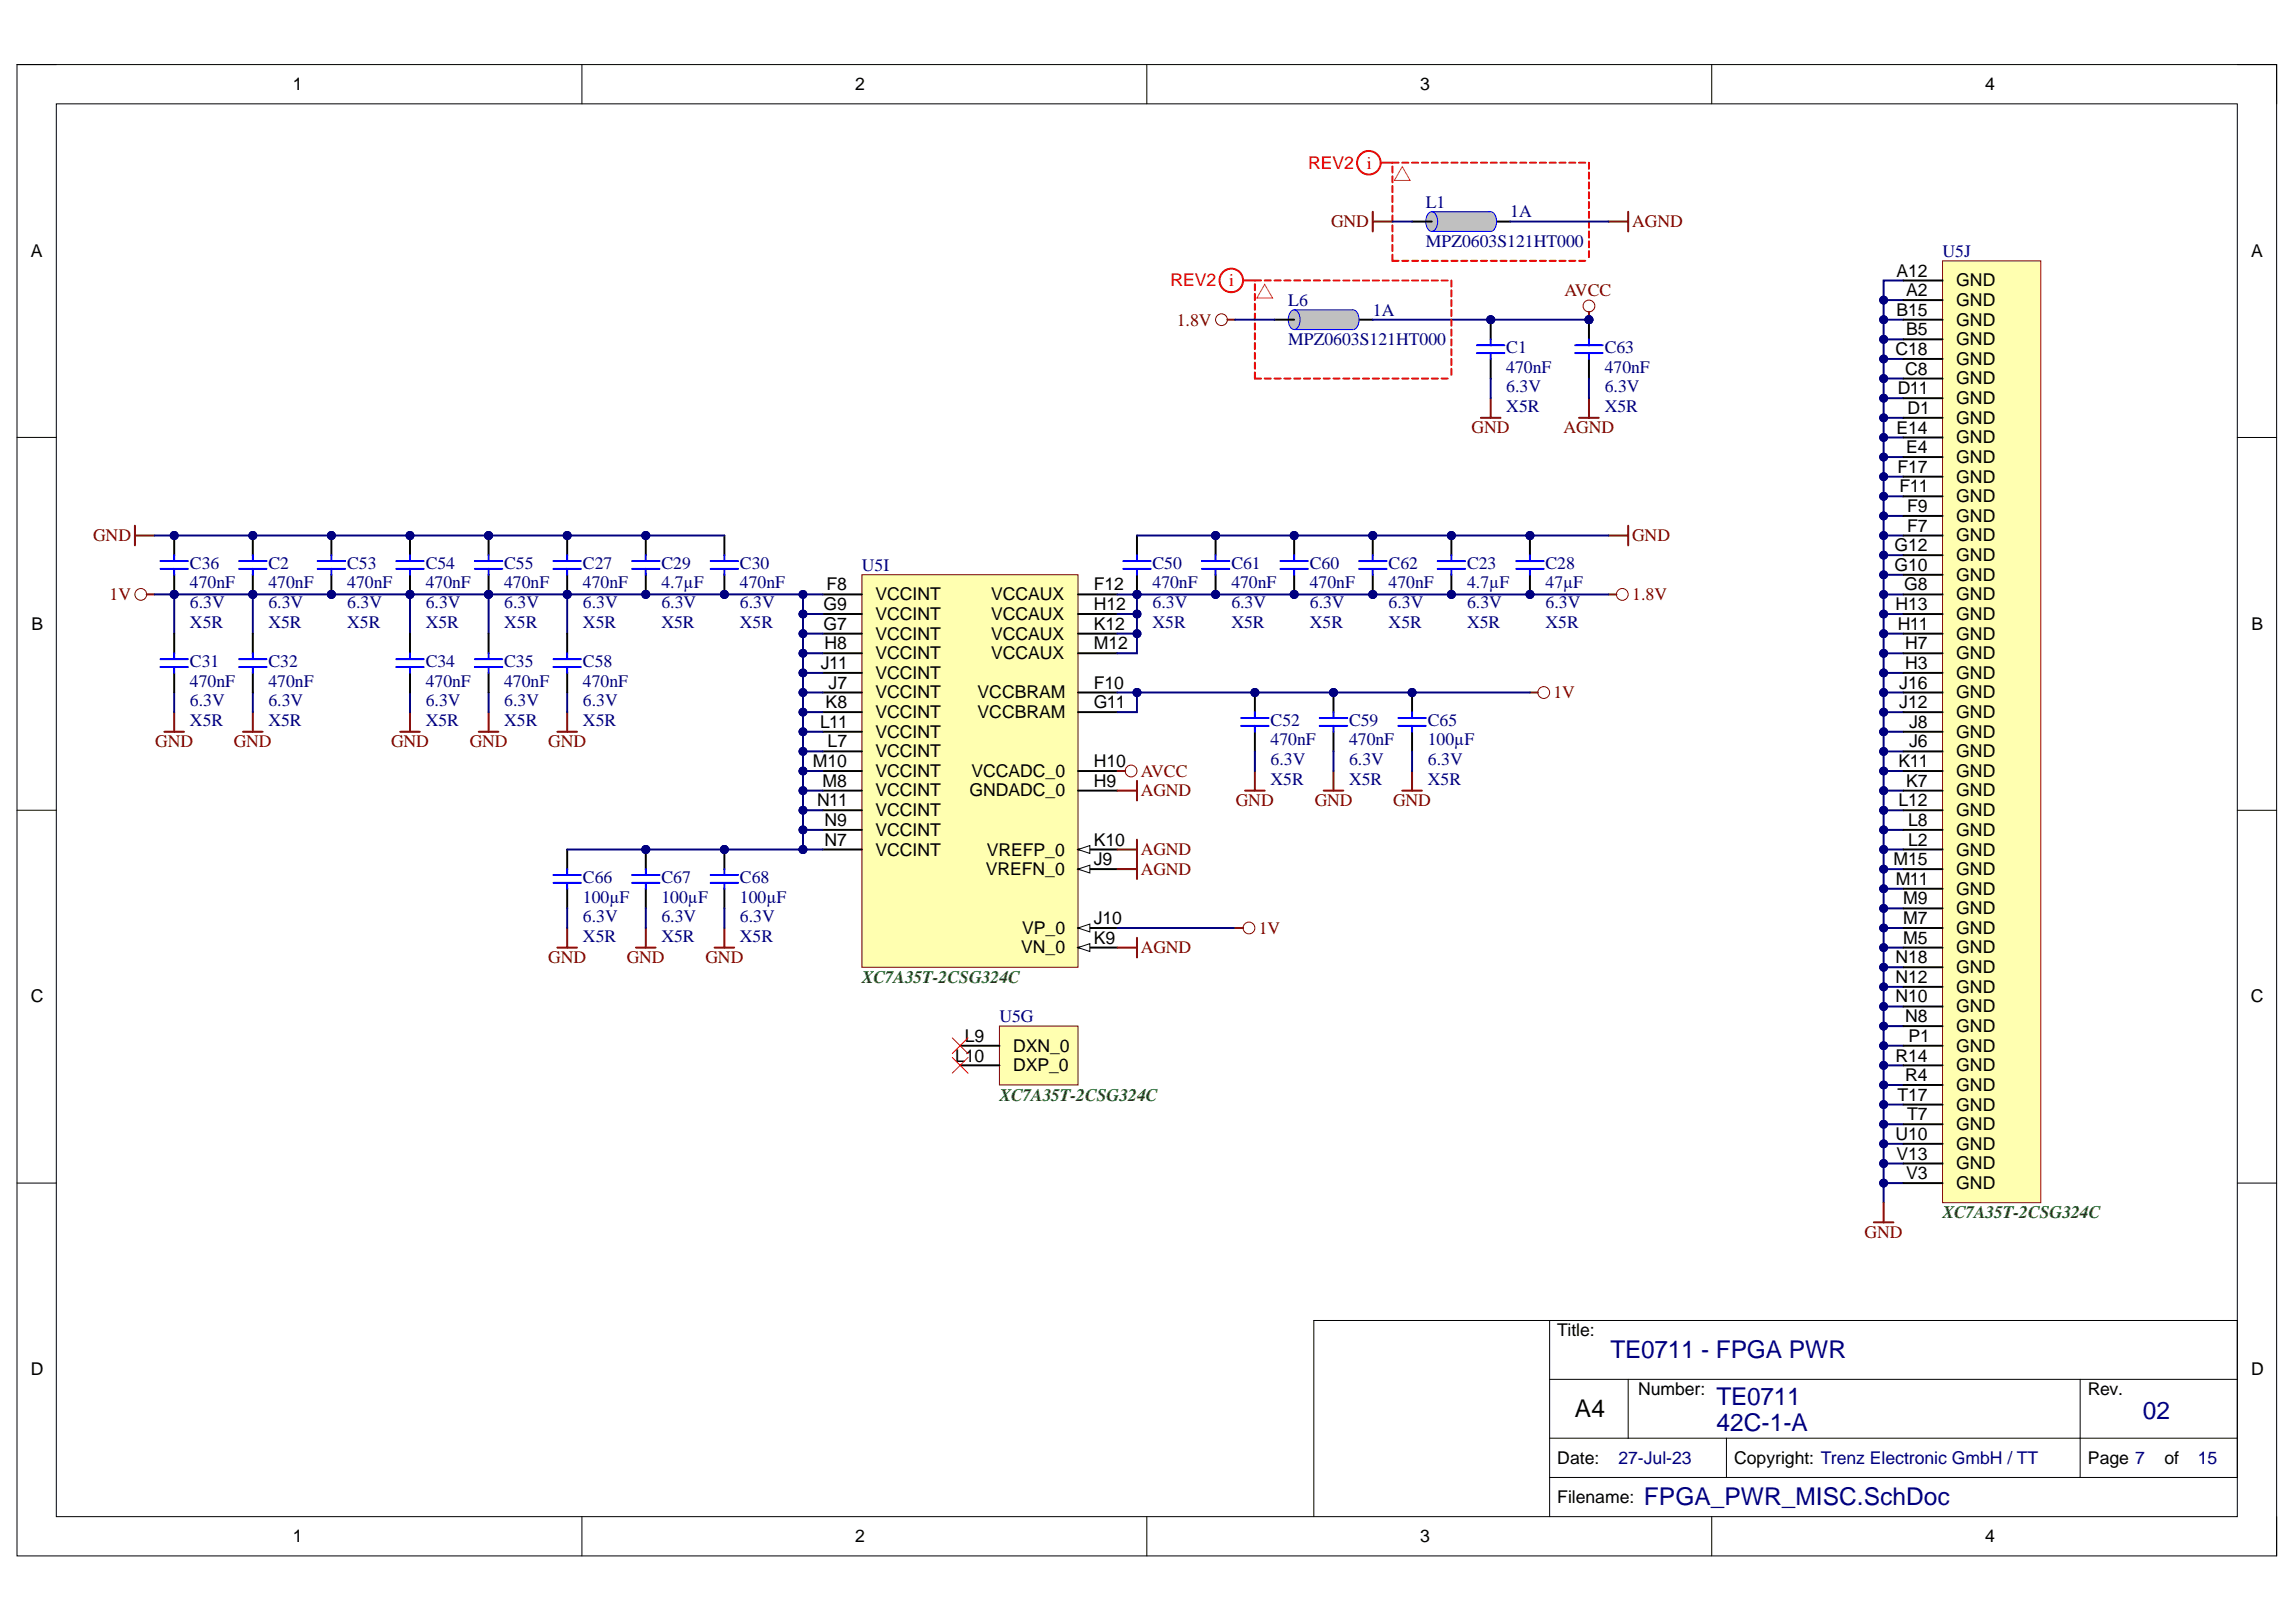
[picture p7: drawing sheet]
<svg xmlns="http://www.w3.org/2000/svg" width="297mm" height="210mm" viewBox="0 0 297 210" stroke-linecap="round" stroke-linejoin="round" font-family="sans-serif">
<defs><g id="words">
<g font-size="3.2" fill="#000080">
<text x="208.4" y="175.8">TE0711 - FPGA PWR</text>
<text x="222.1" y="185.2">42C-1-A</text>
<text x="222.1" y="181.9">TE0711</text>
<text x="277.2" y="183.6">02</text>
<text x="212.7" y="194.8">FPGA_PWR_MISC.SchDoc</text>
</g>
<text font-size="3.2" x="203.8" y="183.4">A4</text>
<g font-size="2.3">
<text x="37.9" y="11.7">1</text>
<text x="110.7" y="11.7">2</text>
<text x="183.8" y="11.7">3</text>
<text x="256.8" y="11.7">4</text>
<text x="4" y="33.3">A</text>
<text x="245.3" y="35.8">A12</text>
<text x="291.2" y="33.3">A</text>
<text x="245.3" y="40.9">B15</text>
<text x="246.6" y="38.3">A2</text>
<text x="253.1" y="37.1">GND</text>
<text x="253.1" y="39.6">GND</text>
<text x="245.2" y="45.9">C18</text>
<text x="246.6" y="43.4">B5</text>
<text x="253.1" y="42.1">GND</text>
<text x="253.1" y="44.7">GND</text>
<text x="253.1" y="47.2">GND</text>
<text x="245.5" y="51">D11</text>
<text x="246.5" y="48.5">C8</text>
<text x="246.8" y="53.6">D1</text>
<text x="253.1" y="49.7">GND</text>
<text x="253.1" y="52.3">GND</text>
<text x="245.3" y="56.1">E14</text>
<text x="246.6" y="58.7">E4</text>
<text x="253.1" y="54.8">GND</text>
<text x="253.1" y="57.4">GND</text>
<text x="253.1" y="59.9">GND</text>
<text x="245.5" y="61.2">F17</text>
<text x="245.8" y="63.7">F11</text>
<text x="253.1" y="62.5">GND</text>
<text x="253.1" y="65">GND</text>
<text x="245.1" y="71.3">G12</text>
<text x="246.7" y="66.3">F9</text>
<text x="246.7" y="68.8">F7</text>
<text x="253.1" y="67.5">GND</text>
<text x="253.1" y="70.1">GND</text>
<text x="106.9" y="76.4">F8</text>
<text x="113.3" y="77.7">VCCINT</text>
<text x="128.2" y="77.7">VCCAUX</text>
<text x="141.5" y="76.4">F12</text>
<text x="245.1" y="73.9">G10</text>
<text x="246.4" y="76.4">G8</text>
<text x="253.1" y="72.6">GND</text>
<text x="253.1" y="75.1">GND</text>
<text x="253.1" y="77.7">GND</text>
<text x="4.1" y="81.5">B</text>
<text x="106.6" y="79">G9</text>
<text x="106.6" y="81.5">G7</text>
<text x="113.3" y="80.2">VCCINT</text>
<text x="113.3" y="82.8">VCCINT</text>
<text x="128.2" y="80.2">VCCAUX</text>
<text x="128.2" y="82.8">VCCAUX</text>
<text x="141.5" y="79">H12</text>
<text x="141.5" y="81.5">K12</text>
<text x="245.2" y="79">H13</text>
<text x="245.5" y="81.5">H11</text>
<text x="253.1" y="80.2">GND</text>
<text x="253.1" y="82.8">GND</text>
<text x="291.3" y="81.5">B</text>
<text x="106.2" y="86.6">J11</text>
<text x="106.7" y="84">H8</text>
<text x="107.2" y="89.1">J7</text>
<text x="113.3" y="85.3">VCCINT</text>
<text x="113.3" y="87.9">VCCINT</text>
<text x="128.2" y="85.3">VCCAUX</text>
<text x="141.5" y="84">M12</text>
<text x="141.5" y="89.1">F10</text>
<text x="245.7" y="89.1">J16</text>
<text x="246.5" y="84">H7</text>
<text x="246.5" y="86.6">H3</text>
<text x="253.1" y="85.3">GND</text>
<text x="253.1" y="87.9">GND</text>
<text x="106.1" y="94.2">L11</text>
<text x="106.8" y="91.7">K8</text>
<text x="113.3" y="90.4">VCCINT</text>
<text x="113.3" y="92.9">VCCINT</text>
<text x="113.3" y="95.5">VCCINT</text>
<text x="126.5" y="90.4">VCCBRAM</text>
<text x="126.5" y="92.9">VCCBRAM</text>
<text x="141.5" y="91.7">G11</text>
<text x="245.7" y="91.7">J12</text>
<text x="247" y="94.2">J8</text>
<text x="253.1" y="90.4">GND</text>
<text x="253.1" y="92.9">GND</text>
<text x="253.1" y="95.5">GND</text>
<text x="105.2" y="99.3">M10</text>
<text x="106.4" y="101.8">M8</text>
<text x="107.1" y="96.7">L7</text>
<text x="113.3" y="98">VCCINT</text>
<text x="113.3" y="100.5">VCCINT</text>
<text x="125.7" y="100.5">VCCADC_0</text>
<text x="141.5" y="99.3">H10</text>
<text x="141.5" y="101.8">H9</text>
<text x="245.6" y="99.3">K11</text>
<text x="246.6" y="101.8">K7</text>
<text x="247" y="96.7">J6</text>
<text x="253.1" y="98">GND</text>
<text x="253.1" y="100.5">GND</text>
<text x="105.7" y="104.3">N11</text>
<text x="106.7" y="106.9">N9</text>
<text x="113.3" y="103.1">VCCINT</text>
<text x="113.3" y="105.6">VCCINT</text>
<text x="125.4" y="103.1">GNDADC_0</text>
<text x="245.6" y="104.3">L12</text>
<text x="246.9" y="106.9">L8</text>
<text x="253.1" y="103.1">GND</text>
<text x="253.1" y="105.6">GND</text>
<text x="106.7" y="109.4">N7</text>
<text x="113.3" y="108.2">VCCINT</text>
<text x="113.3" y="110.7">VCCINT</text>
<text x="127.5" y="113.2">VREFN_0</text>
<text x="127.7" y="110.7">VREFP_0</text>
<text x="141.5" y="109.4">K10</text>
<text x="141.5" y="112">J9</text>
<text x="245" y="112">M15</text>
<text x="246.9" y="109.4">L2</text>
<text x="253.1" y="108.2">GND</text>
<text x="253.1" y="110.7">GND</text>
<text x="253.1" y="113.2">GND</text>
<text x="141.5" y="119.6">J10</text>
<text x="245.3" y="114.5">M11</text>
<text x="246.2" y="117.1">M9</text>
<text x="246.2" y="119.6">M7</text>
<text x="253.1" y="115.8">GND</text>
<text x="253.1" y="118.3">GND</text>
<text x="132.1" y="123.4">VN_0</text>
<text x="132.2" y="120.9">VP_0</text>
<text x="141.5" y="122.1">K9</text>
<text x="245.2" y="124.7">N18</text>
<text x="246.2" y="122.1">M5</text>
<text x="253.1" y="120.9">GND</text>
<text x="253.1" y="123.4">GND</text>
<text x="253.1" y="125.9">GND</text>
<text x="4" y="129.7">C</text>
<text x="245.2" y="127.2">N12</text>
<text x="245.2" y="129.7">N10</text>
<text x="253.1" y="128.5">GND</text>
<text x="253.1" y="131">GND</text>
<text x="291.2" y="129.7">C</text>
<text x="123.6" y="137.4">L10</text>
<text x="124.8" y="134.8">L9</text>
<text x="131.1" y="136.1">DXN_0</text>
<text x="245.2" y="137.4">R14</text>
<text x="246.5" y="132.3">N8</text>
<text x="246.9" y="134.8">P1</text>
<text x="253.1" y="133.6">GND</text>
<text x="253.1" y="136.1">GND</text>
<text x="131.1" y="138.6">DXP_0</text>
<text x="245.5" y="142.4">T17</text>
<text x="246.5" y="139.9">R4</text>
<text x="253.1" y="138.6">GND</text>
<text x="253.1" y="141.2">GND</text>
<text x="253.1" y="143.7">GND</text>
<text x="245.2" y="147.5">U10</text>
<text x="246.7" y="145">T7</text>
<text x="253.1" y="146.2">GND</text>
<text x="253.1" y="148.8">GND</text>
<text x="245.3" y="150.1">V13</text>
<text x="246.6" y="152.6">V3</text>
<text x="253.1" y="151.3">GND</text>
<text x="253.1" y="153.9">GND</text>
<text x="201.5" y="172.9">Title:</text>
<text x="4" y="178">D</text>
<text x="291.2" y="178">D</text>
<text x="211.9" y="180.5">Number:</text>
<text x="270.1" y="180.5">Rev.</text>
<text x="201.5" y="189.4">Date:</text>
<text x="224.4" y="189.4">Copyright: Trenz Electronic GmbH / TT</text>
<text x="270.1" y="189.4">Page 7</text>
<text x="280" y="189.4">of</text>
<text x="201.5" y="194.5">Filename:</text>
<text x="37.9" y="199.6">1</text>
<text x="110.7" y="199.6">2</text>
<text x="183.8" y="199.6">3</text>
<text x="256.8" y="199.6">4</text>
</g>
<g font-size="2.3" fill="#f00">
<text x="169.2" y="21.8">REV2</text>
<text x="176.8" y="21.8">i</text>
<text x="151.4" y="37.1">REV2</text>
<text x="159" y="37.1">i</text>
</g>
<g font-size="2.3" fill="#800000">
<text x="172.2" y="29.4">GND</text>
<text x="211.2" y="29.4">AGND</text>
<text x="202.4" y="38.3">AVCC</text>
<text x="152.2" y="42.1">1.8V</text>
<text x="190.4" y="56.1">GND</text>
<text x="202.3" y="56.1">AGND</text>
<text x="12.1" y="70.1">GND</text>
<text x="211.2" y="70.1">GND</text>
<text x="14.2" y="77.7">1V</text>
<text x="211.2" y="77.7">1.8V</text>
<text x="201" y="90.4">1V</text>
<text x="20.1" y="96.7">GND</text>
<text x="30.2" y="96.7">GND</text>
<text x="50.6" y="96.7">GND</text>
<text x="60.8" y="96.7">GND</text>
<text x="70.9" y="96.7">GND</text>
<text x="147.6" y="100.5">AVCC</text>
<text x="147.6" y="103.1">AGND</text>
<text x="159.9" y="104.3">GND</text>
<text x="170.1" y="104.3">GND</text>
<text x="180.2" y="104.3">GND</text>
<text x="147.6" y="113.2">AGND</text>
<text x="147.6" y="110.7">AGND</text>
<text x="70.9" y="124.7">GND</text>
<text x="81.1" y="124.7">GND</text>
<text x="91.3" y="124.7">GND</text>
<text x="147.6" y="123.4">AGND</text>
<text x="162.9" y="120.9">1V</text>
<text x="241.2" y="160.2">GND</text>
</g>
<g font-size="2.3" fill="#000080">
<text x="184.5" y="26.9">L1</text>
<text x="195.4" y="28.1">1A</text>
<text x="184.5" y="31.9">MPZ0603S121HT000</text>
<text x="251.3" y="33.2">U5J</text>
<text x="166.7" y="39.6">L6</text>
<text x="177.6" y="40.9">1A</text>
<text x="166.7" y="44.7">MPZ0603S121HT000</text>
<text x="194.9" y="45.7">C1</text>
<text x="207.6" y="45.7">C63</text>
<text x="194.9" y="50.8">6.3V</text>
<text x="194.9" y="53.3">X5R</text>
<text x="194.9" y="48.2">470nF</text>
<text x="207.6" y="50.8">6.3V</text>
<text x="207.6" y="53.3">X5R</text>
<text x="207.6" y="48.2">470nF</text>
<text x="24.6" y="73.6">C36</text>
<text x="24.6" y="76.1">470nF</text>
<text x="34.7" y="73.6">C2</text>
<text x="34.7" y="76.1">470nF</text>
<text x="44.9" y="73.6">C53</text>
<text x="44.9" y="76.1">470nF</text>
<text x="55.1" y="73.6">C54</text>
<text x="55.1" y="76.1">470nF</text>
<text x="65.2" y="73.6">C55</text>
<text x="65.2" y="76.1">470nF</text>
<text x="75.4" y="73.6">C27</text>
<text x="75.4" y="76.1">470nF</text>
<text x="85.6" y="73.6">C29</text>
<text x="85.6" y="76.1">4.7µF</text>
<text x="95.7" y="73.6">C30</text>
<text x="95.7" y="76.1">470nF</text>
<text x="111.5" y="73.9">U5I</text>
<text x="149.1" y="73.6">C50</text>
<text x="149.1" y="76.1">470nF</text>
<text x="159.3" y="73.6">C61</text>
<text x="159.3" y="76.1">470nF</text>
<text x="169.5" y="73.6">C60</text>
<text x="169.5" y="76.1">470nF</text>
<text x="179.6" y="73.6">C62</text>
<text x="179.6" y="76.1">470nF</text>
<text x="189.8" y="73.6">C23</text>
<text x="189.8" y="76.1">4.7µF</text>
<text x="200" y="73.6">C28</text>
<text x="200" y="76.1">47µF</text>
<text x="24.6" y="78.7">6.3V</text>
<text x="24.6" y="81.2">X5R</text>
<text x="34.7" y="78.7">6.3V</text>
<text x="34.7" y="81.2">X5R</text>
<text x="44.9" y="78.7">6.3V</text>
<text x="44.9" y="81.2">X5R</text>
<text x="55.1" y="78.7">6.3V</text>
<text x="55.1" y="81.2">X5R</text>
<text x="65.2" y="78.7">6.3V</text>
<text x="65.2" y="81.2">X5R</text>
<text x="75.4" y="78.7">6.3V</text>
<text x="75.4" y="81.2">X5R</text>
<text x="85.6" y="78.7">6.3V</text>
<text x="85.6" y="81.2">X5R</text>
<text x="95.7" y="78.7">6.3V</text>
<text x="95.7" y="81.2">X5R</text>
<text x="149.1" y="78.7">6.3V</text>
<text x="149.1" y="81.2">X5R</text>
<text x="159.3" y="78.7">6.3V</text>
<text x="159.3" y="81.2">X5R</text>
<text x="169.5" y="78.7">6.3V</text>
<text x="169.5" y="81.2">X5R</text>
<text x="179.6" y="78.7">6.3V</text>
<text x="179.6" y="81.2">X5R</text>
<text x="189.8" y="78.7">6.3V</text>
<text x="189.8" y="81.2">X5R</text>
<text x="200" y="78.7">6.3V</text>
<text x="200" y="81.2">X5R</text>
<text x="24.6" y="86.3">C31</text>
<text x="24.6" y="88.9">470nF</text>
<text x="34.7" y="86.3">C32</text>
<text x="34.7" y="88.9">470nF</text>
<text x="55.1" y="86.3">C34</text>
<text x="55.1" y="88.9">470nF</text>
<text x="65.2" y="86.3">C35</text>
<text x="65.2" y="88.9">470nF</text>
<text x="75.4" y="86.3">C58</text>
<text x="75.4" y="88.9">470nF</text>
<text x="24.6" y="91.4">6.3V</text>
<text x="24.6" y="93.9">X5R</text>
<text x="34.7" y="91.4">6.3V</text>
<text x="34.7" y="93.9">X5R</text>
<text x="55.1" y="91.4">6.3V</text>
<text x="55.1" y="93.9">X5R</text>
<text x="65.2" y="91.4">6.3V</text>
<text x="65.2" y="93.9">X5R</text>
<text x="75.4" y="91.4">6.3V</text>
<text x="75.4" y="93.9">X5R</text>
<text x="164.4" y="93.9">C52</text>
<text x="174.5" y="93.9">C59</text>
<text x="184.7" y="93.9">C65</text>
<text x="164.4" y="99">6.3V</text>
<text x="164.4" y="101.5">X5R</text>
<text x="164.4" y="96.5">470nF</text>
<text x="174.5" y="99">6.3V</text>
<text x="174.5" y="101.5">X5R</text>
<text x="174.5" y="96.5">470nF</text>
<text x="184.7" y="99">6.3V</text>
<text x="184.7" y="101.5">X5R</text>
<text x="184.7" y="96.5">100µF</text>
<text x="75.4" y="119.3">6.3V</text>
<text x="75.4" y="114.2">C66</text>
<text x="75.4" y="116.8">100µF</text>
<text x="85.6" y="119.3">6.3V</text>
<text x="85.6" y="114.2">C67</text>
<text x="85.6" y="116.8">100µF</text>
<text x="95.7" y="119.3">6.3V</text>
<text x="95.7" y="114.2">C68</text>
<text x="95.7" y="116.8">100µF</text>
<text x="75.4" y="121.9">X5R</text>
<text x="85.6" y="121.9">X5R</text>
<text x="95.7" y="121.9">X5R</text>
<text x="129.3" y="132.3">U5G</text>
<text x="209.4" y="189.4">27-Jul-23</text>
<text x="284.3" y="189.4">15</text>
</g>
<g font-size="2.3" fill="#008000">
<text x="111.5" y="127.2">XC7A35T-2CSG324C</text>
<text x="129.3" y="142.4">XC7A35T-2CSG324C</text>
<text x="251.3" y="157.7">XC7A35T-2CSG324C</text>
</g>
</g></defs>
<path d="M2.2 8.4h292.3v193h-292.3z" fill="none" stroke="#000" stroke-width=".13"/>
<path d="M7.3 13.4h282.1v182.9h-282.1z" fill-rule="evenodd" fill="#fff"/>
<g fill="none" stroke="#000" stroke-width=".13">
<path d="M2.2 8.4h5.1M7.3 13.4h282.1v182.9h-282.1zM75.3 8.4v5M148.4 8.4v5M221.4 8.4v5M289.4 8.4h5.1v5M2.2 56.6h5.1M289.4 56.6h5.1M2.2 104.9h5.1M289.4 104.9h5.1M2.2 153.1h5.1M289.4 153.1h5.1"/>
<path d="M200.5 170.9v25.4M200.5 178.5h88.9M210.6 178.5v7.6M269.1 178.5v12.7M75.3 196.3v5.1M148.4 196.3v5.1M200.5 191.2h88.9v-20.3h-119.4v25.4M200.5 186.1h88.9M221.4 196.3v5.1M223.4 186.1v5.1M294.5 196.3v5.1"/>
</g>
<path d="M246.2 36.3h-2.5v119.3" fill="none" stroke="#000080" stroke-width=".25"/>
<circle cx="243.7" cy="38.8" r=".51" fill="#000080"/>
<circle cx="243.7" cy="38.8" r=".51" fill="none" stroke="#000080" stroke-width=".13"/>
<circle cx="243.7" cy="41.4" r=".51" fill="#000080"/>
<circle cx="243.7" cy="41.4" r=".51" fill="none" stroke="#000080" stroke-width=".13"/>
<circle cx="243.7" cy="43.9" r=".51" fill="#000080"/>
<circle cx="243.7" cy="43.9" r=".51" fill="none" stroke="#000080" stroke-width=".13"/>
<circle cx="243.7" cy="46.5" r=".51" fill="#000080"/>
<circle cx="243.7" cy="46.5" r=".51" fill="none" stroke="#000080" stroke-width=".13"/>
<circle cx="243.7" cy="49" r=".51" fill="#000080"/>
<circle cx="243.7" cy="49" r=".51" fill="none" stroke="#000080" stroke-width=".13"/>
<circle cx="243.7" cy="51.5" r=".51" fill="#000080"/>
<circle cx="243.7" cy="51.5" r=".51" fill="none" stroke="#000080" stroke-width=".13"/>
<circle cx="243.7" cy="54.1" r=".51" fill="#000080"/>
<circle cx="243.7" cy="54.1" r=".51" fill="none" stroke="#000080" stroke-width=".13"/>
<circle cx="243.7" cy="56.6" r=".51" fill="#000080"/>
<circle cx="243.7" cy="56.6" r=".51" fill="none" stroke="#000080" stroke-width=".13"/>
<circle cx="243.7" cy="59.1" r=".51" fill="#000080"/>
<circle cx="243.7" cy="59.1" r=".51" fill="none" stroke="#000080" stroke-width=".13"/>
<circle cx="243.7" cy="61.7" r=".51" fill="#000080"/>
<circle cx="243.7" cy="61.7" r=".51" fill="none" stroke="#000080" stroke-width=".13"/>
<circle cx="243.7" cy="64.2" r=".51" fill="#000080"/>
<circle cx="243.7" cy="64.2" r=".51" fill="none" stroke="#000080" stroke-width=".13"/>
<circle cx="243.7" cy="66.8" r=".51" fill="#000080"/>
<circle cx="243.7" cy="66.8" r=".51" fill="none" stroke="#000080" stroke-width=".13"/>
<circle cx="243.7" cy="69.3" r=".51" fill="#000080"/>
<circle cx="243.7" cy="69.3" r=".51" fill="none" stroke="#000080" stroke-width=".13"/>
<circle cx="243.7" cy="71.8" r=".51" fill="#000080"/>
<circle cx="243.7" cy="71.8" r=".51" fill="none" stroke="#000080" stroke-width=".13"/>
<circle cx="243.7" cy="74.4" r=".51" fill="#000080"/>
<circle cx="243.7" cy="74.4" r=".51" fill="none" stroke="#000080" stroke-width=".13"/>
<circle cx="243.7" cy="76.9" r=".51" fill="#000080"/>
<circle cx="243.7" cy="76.9" r=".51" fill="none" stroke="#000080" stroke-width=".13"/>
<circle cx="243.7" cy="79.5" r=".51" fill="#000080"/>
<circle cx="243.7" cy="79.5" r=".51" fill="none" stroke="#000080" stroke-width=".13"/>
<circle cx="243.7" cy="82" r=".51" fill="#000080"/>
<circle cx="243.7" cy="82" r=".51" fill="none" stroke="#000080" stroke-width=".13"/>
<circle cx="243.7" cy="84.5" r=".51" fill="#000080"/>
<circle cx="243.7" cy="84.5" r=".51" fill="none" stroke="#000080" stroke-width=".13"/>
<circle cx="243.7" cy="87.1" r=".51" fill="#000080"/>
<circle cx="243.7" cy="87.1" r=".51" fill="none" stroke="#000080" stroke-width=".13"/>
<circle cx="243.7" cy="89.6" r=".51" fill="#000080"/>
<circle cx="243.7" cy="89.6" r=".51" fill="none" stroke="#000080" stroke-width=".13"/>
<circle cx="243.7" cy="92.2" r=".51" fill="#000080"/>
<circle cx="243.7" cy="92.2" r=".51" fill="none" stroke="#000080" stroke-width=".13"/>
<circle cx="243.7" cy="94.7" r=".51" fill="#000080"/>
<circle cx="243.7" cy="94.7" r=".51" fill="none" stroke="#000080" stroke-width=".13"/>
<circle cx="243.7" cy="97.2" r=".51" fill="#000080"/>
<circle cx="243.7" cy="97.2" r=".51" fill="none" stroke="#000080" stroke-width=".13"/>
<circle cx="243.7" cy="99.8" r=".51" fill="#000080"/>
<circle cx="243.7" cy="99.8" r=".51" fill="none" stroke="#000080" stroke-width=".13"/>
<circle cx="243.7" cy="102.3" r=".51" fill="#000080"/>
<circle cx="243.7" cy="102.3" r=".51" fill="none" stroke="#000080" stroke-width=".13"/>
<circle cx="243.7" cy="104.9" r=".51" fill="#000080"/>
<circle cx="243.7" cy="104.9" r=".51" fill="none" stroke="#000080" stroke-width=".13"/>
<circle cx="243.7" cy="107.4" r=".51" fill="#000080"/>
<circle cx="243.7" cy="107.4" r=".51" fill="none" stroke="#000080" stroke-width=".13"/>
<circle cx="243.7" cy="109.9" r=".51" fill="#000080"/>
<circle cx="243.7" cy="109.9" r=".51" fill="none" stroke="#000080" stroke-width=".13"/>
<circle cx="243.7" cy="112.5" r=".51" fill="#000080"/>
<circle cx="243.7" cy="112.5" r=".51" fill="none" stroke="#000080" stroke-width=".13"/>
<circle cx="243.7" cy="115" r=".51" fill="#000080"/>
<circle cx="243.7" cy="115" r=".51" fill="none" stroke="#000080" stroke-width=".13"/>
<circle cx="243.7" cy="117.6" r=".51" fill="#000080"/>
<circle cx="243.7" cy="117.6" r=".51" fill="none" stroke="#000080" stroke-width=".13"/>
<circle cx="243.7" cy="120.1" r=".51" fill="#000080"/>
<circle cx="243.7" cy="120.1" r=".51" fill="none" stroke="#000080" stroke-width=".13"/>
<circle cx="243.7" cy="122.6" r=".51" fill="#000080"/>
<circle cx="243.7" cy="122.6" r=".51" fill="none" stroke="#000080" stroke-width=".13"/>
<circle cx="243.7" cy="125.2" r=".51" fill="#000080"/>
<circle cx="243.7" cy="125.2" r=".51" fill="none" stroke="#000080" stroke-width=".13"/>
<circle cx="243.7" cy="127.7" r=".51" fill="#000080"/>
<circle cx="243.7" cy="127.7" r=".51" fill="none" stroke="#000080" stroke-width=".13"/>
<circle cx="243.7" cy="130.3" r=".51" fill="#000080"/>
<circle cx="243.7" cy="130.3" r=".51" fill="none" stroke="#000080" stroke-width=".13"/>
<circle cx="243.7" cy="132.8" r=".51" fill="#000080"/>
<circle cx="243.7" cy="132.8" r=".51" fill="none" stroke="#000080" stroke-width=".13"/>
<circle cx="243.7" cy="135.3" r=".51" fill="#000080"/>
<circle cx="243.7" cy="135.3" r=".51" fill="none" stroke="#000080" stroke-width=".13"/>
<circle cx="243.7" cy="137.9" r=".51" fill="#000080"/>
<circle cx="243.7" cy="137.9" r=".51" fill="none" stroke="#000080" stroke-width=".13"/>
<circle cx="243.7" cy="140.4" r=".51" fill="#000080"/>
<circle cx="243.7" cy="140.4" r=".51" fill="none" stroke="#000080" stroke-width=".13"/>
<circle cx="243.7" cy="142.9" r=".51" fill="#000080"/>
<circle cx="243.7" cy="142.9" r=".51" fill="none" stroke="#000080" stroke-width=".13"/>
<circle cx="243.7" cy="145.5" r=".51" fill="#000080"/>
<circle cx="243.7" cy="145.5" r=".51" fill="none" stroke="#000080" stroke-width=".13"/>
<circle cx="243.7" cy="148" r=".51" fill="#000080"/>
<circle cx="243.7" cy="148" r=".51" fill="none" stroke="#000080" stroke-width=".13"/>
<circle cx="243.7" cy="150.6" r=".51" fill="#000080"/>
<circle cx="243.7" cy="150.6" r=".51" fill="none" stroke="#000080" stroke-width=".13"/>
<circle cx="243.7" cy="153.1" r=".51" fill="#000080"/>
<circle cx="243.7" cy="153.1" r=".51" fill="none" stroke="#000080" stroke-width=".13"/>
<path d="M243.7 79.5h2.5" fill="none" stroke="#000080" stroke-width=".25"/>
<circle cx="243.7" cy="79.5" r=".51" fill="#000080"/>
<circle cx="243.7" cy="79.5" r=".51" fill="none" stroke="#000080" stroke-width=".13"/>
<path d="M243.7 82h2.5" fill="none" stroke="#000080" stroke-width=".25"/>
<circle cx="243.7" cy="82" r=".51" fill="#000080"/>
<circle cx="243.7" cy="82" r=".51" fill="none" stroke="#000080" stroke-width=".13"/>
<path d="M243.7 84.5h2.5" fill="none" stroke="#000080" stroke-width=".25"/>
<circle cx="243.7" cy="84.5" r=".51" fill="#000080"/>
<circle cx="243.7" cy="84.5" r=".51" fill="none" stroke="#000080" stroke-width=".13"/>
<path d="M243.7 87.1h2.5" fill="none" stroke="#000080" stroke-width=".25"/>
<circle cx="243.7" cy="87.1" r=".51" fill="#000080"/>
<circle cx="243.7" cy="87.1" r=".51" fill="none" stroke="#000080" stroke-width=".13"/>
<path d="M243.7 89.6h2.5" fill="none" stroke="#000080" stroke-width=".25"/>
<circle cx="243.7" cy="89.6" r=".51" fill="#000080"/>
<circle cx="243.7" cy="89.6" r=".51" fill="none" stroke="#000080" stroke-width=".13"/>
<path d="M243.7 92.2h2.5" fill="none" stroke="#000080" stroke-width=".25"/>
<circle cx="243.7" cy="92.2" r=".51" fill="#000080"/>
<circle cx="243.7" cy="92.2" r=".51" fill="none" stroke="#000080" stroke-width=".13"/>
<path d="M243.7 94.7h2.5" fill="none" stroke="#000080" stroke-width=".25"/>
<circle cx="243.7" cy="94.7" r=".51" fill="#000080"/>
<circle cx="243.7" cy="94.7" r=".51" fill="none" stroke="#000080" stroke-width=".13"/>
<path d="M243.7 97.2h2.5" fill="none" stroke="#000080" stroke-width=".25"/>
<circle cx="243.7" cy="97.2" r=".51" fill="#000080"/>
<circle cx="243.7" cy="97.2" r=".51" fill="none" stroke="#000080" stroke-width=".13"/>
<path d="M243.7 99.8h2.5" fill="none" stroke="#000080" stroke-width=".25"/>
<circle cx="243.7" cy="99.8" r=".51" fill="#000080"/>
<circle cx="243.7" cy="99.8" r=".51" fill="none" stroke="#000080" stroke-width=".13"/>
<path d="M243.7 102.3h2.5" fill="none" stroke="#000080" stroke-width=".25"/>
<circle cx="243.7" cy="102.3" r=".51" fill="#000080"/>
<circle cx="243.7" cy="102.3" r=".51" fill="none" stroke="#000080" stroke-width=".13"/>
<path d="M243.7 104.9h2.5" fill="none" stroke="#000080" stroke-width=".25"/>
<circle cx="243.7" cy="104.9" r=".51" fill="#000080"/>
<circle cx="243.7" cy="104.9" r=".51" fill="none" stroke="#000080" stroke-width=".13"/>
<path d="M243.7 107.4h2.5" fill="none" stroke="#000080" stroke-width=".25"/>
<circle cx="243.7" cy="107.4" r=".51" fill="#000080"/>
<circle cx="243.7" cy="107.4" r=".51" fill="none" stroke="#000080" stroke-width=".13"/>
<path d="M243.7 109.9h2.5" fill="none" stroke="#000080" stroke-width=".25"/>
<circle cx="243.7" cy="109.9" r=".51" fill="#000080"/>
<circle cx="243.7" cy="109.9" r=".51" fill="none" stroke="#000080" stroke-width=".13"/>
<path d="M243.7 112.5h2.5" fill="none" stroke="#000080" stroke-width=".25"/>
<circle cx="243.7" cy="112.5" r=".51" fill="#000080"/>
<circle cx="243.7" cy="112.5" r=".51" fill="none" stroke="#000080" stroke-width=".13"/>
<path d="M243.7 115h2.5" fill="none" stroke="#000080" stroke-width=".25"/>
<circle cx="243.7" cy="115" r=".51" fill="#000080"/>
<circle cx="243.7" cy="115" r=".51" fill="none" stroke="#000080" stroke-width=".13"/>
<path d="M243.7 117.6h2.5" fill="none" stroke="#000080" stroke-width=".25"/>
<circle cx="243.7" cy="117.6" r=".51" fill="#000080"/>
<circle cx="243.7" cy="117.6" r=".51" fill="none" stroke="#000080" stroke-width=".13"/>
<path d="M243.7 120.1h2.5" fill="none" stroke="#000080" stroke-width=".25"/>
<circle cx="243.7" cy="120.1" r=".51" fill="#000080"/>
<circle cx="243.7" cy="120.1" r=".51" fill="none" stroke="#000080" stroke-width=".13"/>
<path d="M243.7 122.6h2.5" fill="none" stroke="#000080" stroke-width=".25"/>
<circle cx="243.7" cy="122.6" r=".51" fill="#000080"/>
<circle cx="243.7" cy="122.6" r=".51" fill="none" stroke="#000080" stroke-width=".13"/>
<path d="M243.7 125.2h2.5" fill="none" stroke="#000080" stroke-width=".25"/>
<circle cx="243.7" cy="125.2" r=".51" fill="#000080"/>
<circle cx="243.7" cy="125.2" r=".51" fill="none" stroke="#000080" stroke-width=".13"/>
<path d="M243.7 127.7h2.5" fill="none" stroke="#000080" stroke-width=".25"/>
<circle cx="243.7" cy="127.7" r=".51" fill="#000080"/>
<circle cx="243.7" cy="127.7" r=".51" fill="none" stroke="#000080" stroke-width=".13"/>
<path d="M243.7 130.3h2.5" fill="none" stroke="#000080" stroke-width=".25"/>
<circle cx="243.7" cy="130.3" r=".51" fill="#000080"/>
<circle cx="243.7" cy="130.3" r=".51" fill="none" stroke="#000080" stroke-width=".13"/>
<path d="M243.7 132.8h2.5" fill="none" stroke="#000080" stroke-width=".25"/>
<circle cx="243.7" cy="132.8" r=".51" fill="#000080"/>
<circle cx="243.7" cy="132.8" r=".51" fill="none" stroke="#000080" stroke-width=".13"/>
<path d="M243.7 135.3h2.5" fill="none" stroke="#000080" stroke-width=".25"/>
<circle cx="243.7" cy="135.3" r=".51" fill="#000080"/>
<circle cx="243.7" cy="135.3" r=".51" fill="none" stroke="#000080" stroke-width=".13"/>
<path d="M243.7 137.9h2.5" fill="none" stroke="#000080" stroke-width=".25"/>
<circle cx="243.7" cy="137.9" r=".51" fill="#000080"/>
<circle cx="243.7" cy="137.9" r=".51" fill="none" stroke="#000080" stroke-width=".13"/>
<path d="M243.7 140.4h2.5" fill="none" stroke="#000080" stroke-width=".25"/>
<circle cx="243.7" cy="140.4" r=".51" fill="#000080"/>
<circle cx="243.7" cy="140.4" r=".51" fill="none" stroke="#000080" stroke-width=".13"/>
<path d="M243.7 142.9h2.5" fill="none" stroke="#000080" stroke-width=".25"/>
<circle cx="243.7" cy="142.9" r=".51" fill="#000080"/>
<circle cx="243.7" cy="142.9" r=".51" fill="none" stroke="#000080" stroke-width=".13"/>
<path d="M243.7 145.5h2.5" fill="none" stroke="#000080" stroke-width=".25"/>
<circle cx="243.7" cy="145.5" r=".51" fill="#000080"/>
<circle cx="243.7" cy="145.5" r=".51" fill="none" stroke="#000080" stroke-width=".13"/>
<path d="M243.7 148h2.5" fill="none" stroke="#000080" stroke-width=".25"/>
<circle cx="243.7" cy="148" r=".51" fill="#000080"/>
<circle cx="243.7" cy="148" r=".51" fill="none" stroke="#000080" stroke-width=".13"/>
<path d="M243.7 150.6h2.5" fill="none" stroke="#000080" stroke-width=".25"/>
<circle cx="243.7" cy="150.6" r=".51" fill="#000080"/>
<circle cx="243.7" cy="150.6" r=".51" fill="none" stroke="#000080" stroke-width=".13"/>
<path d="M243.7 153.1h2.5" fill="none" stroke="#000080" stroke-width=".25"/>
<circle cx="243.7" cy="153.1" r=".51" fill="#000080"/>
<circle cx="243.7" cy="153.1" r=".51" fill="none" stroke="#000080" stroke-width=".13"/>
<path d="M19 76.9h1M208.1 76.9h1M72.1 94.7h2.5M73.4 92.2v2.5M162.3 99.8v2.5M172.5 99.8v2.5M161.1 102.3h2.5M171.3 102.3h2.5M242.4 158.2h2.6M243.7 155.6v2.6" fill="none" stroke="#800000" stroke-width=".25"/>
<g fill="none" stroke="#800000" stroke-width=".13">
<circle cx="18.2" cy="76.9" r=".76"/>
<circle cx="209.9" cy="76.9" r=".76"/>
</g>
<path d="M243.7 38.8h2.5" fill="none" stroke="#000080" stroke-width=".25"/>
<circle cx="243.7" cy="38.8" r=".51" fill="#000080"/>
<circle cx="243.7" cy="38.8" r=".51" fill="none" stroke="#000080" stroke-width=".13"/>
<path d="M243.7 41.4h2.5" fill="none" stroke="#000080" stroke-width=".25"/>
<circle cx="243.7" cy="41.4" r=".51" fill="#000080"/>
<circle cx="243.7" cy="41.4" r=".51" fill="none" stroke="#000080" stroke-width=".13"/>
<path d="M243.7 43.9h2.5" fill="none" stroke="#000080" stroke-width=".25"/>
<circle cx="243.7" cy="43.9" r=".51" fill="#000080"/>
<circle cx="243.7" cy="43.9" r=".51" fill="none" stroke="#000080" stroke-width=".13"/>
<path d="M243.7 46.5h2.5" fill="none" stroke="#000080" stroke-width=".25"/>
<circle cx="243.7" cy="46.5" r=".51" fill="#000080"/>
<circle cx="243.7" cy="46.5" r=".51" fill="none" stroke="#000080" stroke-width=".13"/>
<path d="M243.7 49h2.5" fill="none" stroke="#000080" stroke-width=".25"/>
<circle cx="243.7" cy="49" r=".51" fill="#000080"/>
<circle cx="243.7" cy="49" r=".51" fill="none" stroke="#000080" stroke-width=".13"/>
<path d="M243.7 51.5h2.5" fill="none" stroke="#000080" stroke-width=".25"/>
<circle cx="243.7" cy="51.5" r=".51" fill="#000080"/>
<circle cx="243.7" cy="51.5" r=".51" fill="none" stroke="#000080" stroke-width=".13"/>
<path d="M243.7 54.1h2.5" fill="none" stroke="#000080" stroke-width=".25"/>
<circle cx="243.7" cy="54.1" r=".51" fill="#000080"/>
<circle cx="243.7" cy="54.1" r=".51" fill="none" stroke="#000080" stroke-width=".13"/>
<path d="M243.7 56.6h2.5" fill="none" stroke="#000080" stroke-width=".25"/>
<circle cx="243.7" cy="56.6" r=".51" fill="#000080"/>
<circle cx="243.7" cy="56.6" r=".51" fill="none" stroke="#000080" stroke-width=".13"/>
<path d="M243.7 59.1h2.5" fill="none" stroke="#000080" stroke-width=".25"/>
<circle cx="243.7" cy="59.1" r=".51" fill="#000080"/>
<circle cx="243.7" cy="59.1" r=".51" fill="none" stroke="#000080" stroke-width=".13"/>
<path d="M243.7 61.7h2.5" fill="none" stroke="#000080" stroke-width=".25"/>
<circle cx="243.7" cy="61.7" r=".51" fill="#000080"/>
<circle cx="243.7" cy="61.7" r=".51" fill="none" stroke="#000080" stroke-width=".13"/>
<path d="M243.7 64.2h2.5" fill="none" stroke="#000080" stroke-width=".25"/>
<circle cx="243.7" cy="64.2" r=".51" fill="#000080"/>
<circle cx="243.7" cy="64.2" r=".51" fill="none" stroke="#000080" stroke-width=".13"/>
<path d="M243.7 66.8h2.5" fill="none" stroke="#000080" stroke-width=".25"/>
<circle cx="243.7" cy="66.8" r=".51" fill="#000080"/>
<circle cx="243.7" cy="66.8" r=".51" fill="none" stroke="#000080" stroke-width=".13"/>
<path d="M243.7 69.3h2.5" fill="none" stroke="#000080" stroke-width=".25"/>
<circle cx="243.7" cy="69.3" r=".51" fill="#000080"/>
<circle cx="243.7" cy="69.3" r=".51" fill="none" stroke="#000080" stroke-width=".13"/>
<path d="M243.7 71.8h2.5" fill="none" stroke="#000080" stroke-width=".25"/>
<circle cx="243.7" cy="71.8" r=".51" fill="#000080"/>
<circle cx="243.7" cy="71.8" r=".51" fill="none" stroke="#000080" stroke-width=".13"/>
<path d="M243.7 74.4h2.5" fill="none" stroke="#000080" stroke-width=".25"/>
<circle cx="243.7" cy="74.4" r=".51" fill="#000080"/>
<circle cx="243.7" cy="74.4" r=".51" fill="none" stroke="#000080" stroke-width=".13"/>
<path d="M243.7 76.9h2.5" fill="none" stroke="#000080" stroke-width=".25"/>
<circle cx="243.7" cy="76.9" r=".51" fill="#000080"/>
<circle cx="243.7" cy="76.9" r=".51" fill="none" stroke="#000080" stroke-width=".13"/>
<path d="M251.3 33.8h12.7v121.8h-12.7z" fill-rule="evenodd" fill="#ffffb0"/>
<path d="M251.3 33.8h12.7v121.8h-12.7z" fill="none" stroke="#800000" stroke-width=".13"/>
<g fill="none" stroke="#000" stroke-width=".25">
<path d="M246.2 36.3h5.1M246.2 38.8h5.1M246.2 41.4h5.1M246.2 43.9h5.1M246.2 46.5h5.1M246.2 49h5.1M246.2 51.5h5.1M246.2 54.1h5.1M246.2 56.6h5.1M246.2 59.1h5.1M246.2 61.7h5.1M246.2 64.2h5.1"/>
<path d="M246.2 66.8h5.1M246.2 69.3h5.1M246.2 71.8h5.1M246.2 74.4h5.1M246.2 76.9h5.1M246.2 79.5h5.1M246.2 82h5.1M246.2 84.5h5.1M246.2 87.1h5.1M246.2 89.6h5.1M246.2 92.2h5.1M246.2 94.7h5.1"/>
<path d="M246.2 97.2h5.1M246.2 99.8h5.1M246.2 102.3h5.1M246.2 104.9h5.1M246.2 107.4h5.1M246.2 109.9h5.1M246.2 112.5h5.1M246.2 115h5.1M246.2 117.6h5.1M246.2 120.1h5.1M246.2 122.6h5.1M246.2 125.2h5.1"/>
<path d="M246.2 127.7h5.1M246.2 130.3h5.1M246.2 132.8h5.1M246.2 135.3h5.1M246.2 137.9h5.1M246.2 140.4h5.1M246.2 142.9h5.1M246.2 145.5h5.1M246.2 148h5.1M246.2 150.6h5.1M246.2 153.1h5.1"/>
</g>
<path d="M111.5 74.4h28v50.8h-28z" fill-rule="evenodd" fill="#ffffb0"/>
<path d="M111.5 74.4h28v50.8h-28z" fill="none" stroke="#800000" stroke-width=".13"/>
<path d="M139.5 99.8h5.1M139.5 102.3h5.1M139.5 120.1h5.1" fill="none" stroke="#000" stroke-width=".25"/>
<path d="M139.5 120.1l1.5-.5v1z" fill="#f8fcff"/>
<path d="M139.5 120.1l1.5-.5v1z" fill="none" stroke="#000" stroke-width=".13"/>
<path d="M139.5 122.6h5.1" fill="none" stroke="#000" stroke-width=".25"/>
<path d="M139.5 122.6l1.5-.5v1z" fill="#f8fcff"/>
<path d="M139.5 122.6l1.5-.5v1z" fill="none" stroke="#000" stroke-width=".13"/>
<path d="M139.5 109.9h5.1" fill="none" stroke="#000" stroke-width=".25"/>
<path d="M139.5 109.9l1.5-.5v1z" fill="#f8fcff"/>
<path d="M139.5 109.9l1.5-.5v1z" fill="none" stroke="#000" stroke-width=".13"/>
<path d="M139.5 112.5h5.1" fill="none" stroke="#000" stroke-width=".25"/>
<path d="M139.5 112.5l1.5-.5v1z" fill="#f8fcff"/>
<path d="M139.5 112.5l1.5-.5v1z" fill="none" stroke="#000" stroke-width=".13"/>
<g fill="none" stroke="#000" stroke-width=".25">
<path d="M106.4 76.9h5.1M106.4 79.5h5.1M139.5 76.9h5.1M139.5 79.5h5.1M106.4 82h5.1M106.4 84.5h5.1M106.4 87.1h5.1M106.4 89.6h5.1M106.4 92.2h5.1M106.4 94.7h5.1M106.4 97.2h5.1M106.4 99.8h5.1"/>
<path d="M139.5 82h5.1M139.5 84.5h5.1M139.5 89.6h5.1M139.5 92.2h5.1M106.4 102.3h5.1M106.4 104.9h5.1M106.4 107.4h5.1M106.4 109.9h5.1"/>
</g>
<path d="M20 76.9h86.4" fill="none" stroke="#000080" stroke-width=".25"/>
<circle cx="22.5" cy="76.9" r=".51" fill="#000080"/>
<circle cx="22.5" cy="76.9" r=".51" fill="none" stroke="#000080" stroke-width=".13"/>
<circle cx="32.7" cy="76.9" r=".51" fill="#000080"/>
<circle cx="32.7" cy="76.9" r=".51" fill="none" stroke="#000080" stroke-width=".13"/>
<circle cx="42.9" cy="76.9" r=".51" fill="#000080"/>
<circle cx="42.9" cy="76.9" r=".51" fill="none" stroke="#000080" stroke-width=".13"/>
<circle cx="53" cy="76.9" r=".51" fill="#000080"/>
<circle cx="53" cy="76.9" r=".51" fill="none" stroke="#000080" stroke-width=".13"/>
<circle cx="63.2" cy="76.9" r=".51" fill="#000080"/>
<circle cx="63.2" cy="76.9" r=".51" fill="none" stroke="#000080" stroke-width=".13"/>
<circle cx="73.4" cy="76.9" r=".51" fill="#000080"/>
<circle cx="73.4" cy="76.9" r=".51" fill="none" stroke="#000080" stroke-width=".13"/>
<circle cx="83.5" cy="76.9" r=".51" fill="#000080"/>
<circle cx="83.5" cy="76.9" r=".51" fill="none" stroke="#000080" stroke-width=".13"/>
<circle cx="93.7" cy="76.9" r=".51" fill="#000080"/>
<circle cx="93.7" cy="76.9" r=".51" fill="none" stroke="#000080" stroke-width=".13"/>
<circle cx="103.9" cy="76.9" r=".51" fill="#000080"/>
<circle cx="103.9" cy="76.9" r=".51" fill="none" stroke="#000080" stroke-width=".13"/>
<path d="M103.9 107.4h2.5" fill="none" stroke="#000080" stroke-width=".25"/>
<circle cx="103.9" cy="107.4" r=".51" fill="#000080"/>
<circle cx="103.9" cy="107.4" r=".51" fill="none" stroke="#000080" stroke-width=".13"/>
<path d="M103.9 104.9h2.5" fill="none" stroke="#000080" stroke-width=".25"/>
<circle cx="103.9" cy="104.9" r=".51" fill="#000080"/>
<circle cx="103.9" cy="104.9" r=".51" fill="none" stroke="#000080" stroke-width=".13"/>
<path d="M103.9 102.3h2.5" fill="none" stroke="#000080" stroke-width=".25"/>
<circle cx="103.9" cy="102.3" r=".51" fill="#000080"/>
<circle cx="103.9" cy="102.3" r=".51" fill="none" stroke="#000080" stroke-width=".13"/>
<path d="M103.9 99.8h2.5" fill="none" stroke="#000080" stroke-width=".25"/>
<circle cx="103.9" cy="99.8" r=".51" fill="#000080"/>
<circle cx="103.9" cy="99.8" r=".51" fill="none" stroke="#000080" stroke-width=".13"/>
<path d="M103.9 97.2h2.5" fill="none" stroke="#000080" stroke-width=".25"/>
<circle cx="103.9" cy="97.2" r=".51" fill="#000080"/>
<circle cx="103.9" cy="97.2" r=".51" fill="none" stroke="#000080" stroke-width=".13"/>
<path d="M103.9 94.7h2.5" fill="none" stroke="#000080" stroke-width=".25"/>
<circle cx="103.9" cy="94.7" r=".51" fill="#000080"/>
<circle cx="103.9" cy="94.7" r=".51" fill="none" stroke="#000080" stroke-width=".13"/>
<path d="M103.9 92.2h2.5" fill="none" stroke="#000080" stroke-width=".25"/>
<circle cx="103.9" cy="92.2" r=".51" fill="#000080"/>
<circle cx="103.9" cy="92.2" r=".51" fill="none" stroke="#000080" stroke-width=".13"/>
<path d="M103.9 89.6h2.5" fill="none" stroke="#000080" stroke-width=".25"/>
<circle cx="103.9" cy="89.6" r=".51" fill="#000080"/>
<circle cx="103.9" cy="89.6" r=".51" fill="none" stroke="#000080" stroke-width=".13"/>
<path d="M103.9 87.1h2.5" fill="none" stroke="#000080" stroke-width=".25"/>
<circle cx="103.9" cy="87.1" r=".51" fill="#000080"/>
<circle cx="103.9" cy="87.1" r=".51" fill="none" stroke="#000080" stroke-width=".13"/>
<path d="M103.9 84.5h2.5" fill="none" stroke="#000080" stroke-width=".25"/>
<circle cx="103.9" cy="84.5" r=".51" fill="#000080"/>
<circle cx="103.9" cy="84.5" r=".51" fill="none" stroke="#000080" stroke-width=".13"/>
<path d="M103.9 79.5h2.5" fill="none" stroke="#000080" stroke-width=".25"/>
<circle cx="103.9" cy="79.5" r=".51" fill="#000080"/>
<circle cx="103.9" cy="79.5" r=".51" fill="none" stroke="#000080" stroke-width=".13"/>
<path d="M103.9 82h2.5" fill="none" stroke="#000080" stroke-width=".25"/>
<circle cx="103.9" cy="82" r=".51" fill="#000080"/>
<circle cx="103.9" cy="82" r=".51" fill="none" stroke="#000080" stroke-width=".13"/>
<path d="M144.6 79.5h2.5" fill="none" stroke="#000080" stroke-width=".25"/>
<circle cx="147.1" cy="79.5" r=".51" fill="#000080"/>
<circle cx="147.1" cy="79.5" r=".51" fill="none" stroke="#000080" stroke-width=".13"/>
<path d="M144.6 82h2.5" fill="none" stroke="#000080" stroke-width=".25"/>
<circle cx="147.1" cy="82" r=".51" fill="#000080"/>
<circle cx="147.1" cy="82" r=".51" fill="none" stroke="#000080" stroke-width=".13"/>
<path d="M129.3 132.8h10.2v7.6h-10.2z" fill-rule="evenodd" fill="#ffffb0"/>
<path d="M129.3 132.8h10.2v7.6h-10.2z" fill="none" stroke="#800000" stroke-width=".13"/>
<path d="M124.2 137.9h5.1M124.2 135.3h5.1" fill="none" stroke="#000" stroke-width=".25"/>
<path d="M21.3 94.7h2.5M22.5 92.2v2.5M31.4 94.7h2.6M32.7 92.2v2.5M51.8 94.7h2.5M53 92.2v2.5M61.9 94.7h2.6M63.2 92.2v2.5" fill="none" stroke="#800000" stroke-width=".25"/>
<circle cx="42.9" cy="69.3" r=".51" fill="#000080"/>
<circle cx="42.9" cy="69.3" r=".51" fill="none" stroke="#000080" stroke-width=".13"/>
<circle cx="42.9" cy="76.9" r=".51" fill="#000080"/>
<circle cx="42.9" cy="76.9" r=".51" fill="none" stroke="#000080" stroke-width=".13"/>
<path d="M42.9 69.3v2.5" fill="none" stroke="#000" stroke-width=".25"/>
<circle cx="42.9" cy="69.3" r=".51" fill="#000080"/>
<circle cx="42.9" cy="69.3" r=".51" fill="none" stroke="#000080" stroke-width=".13"/>
<path d="M42.9 74.4v2.5" fill="none" stroke="#000" stroke-width=".25"/>
<circle cx="42.9" cy="76.9" r=".51" fill="#000080"/>
<circle cx="42.9" cy="76.9" r=".51" fill="none" stroke="#000080" stroke-width=".13"/>
<path d="M41.1 73.6h3.6M41.1 72.6h3.6M42.9 71.8v.8M42.9 73.6v.8" fill="none" stroke="#00f" stroke-width=".25"/>
<circle cx="63.2" cy="69.3" r=".51" fill="#000080"/>
<circle cx="63.2" cy="69.3" r=".51" fill="none" stroke="#000080" stroke-width=".13"/>
<circle cx="63.2" cy="76.9" r=".51" fill="#000080"/>
<circle cx="63.2" cy="76.9" r=".51" fill="none" stroke="#000080" stroke-width=".13"/>
<path d="M63.2 69.3v2.5" fill="none" stroke="#000" stroke-width=".25"/>
<circle cx="63.2" cy="69.3" r=".51" fill="#000080"/>
<circle cx="63.2" cy="69.3" r=".51" fill="none" stroke="#000080" stroke-width=".13"/>
<path d="M63.2 74.4v2.5" fill="none" stroke="#000" stroke-width=".25"/>
<circle cx="63.2" cy="76.9" r=".51" fill="#000080"/>
<circle cx="63.2" cy="76.9" r=".51" fill="none" stroke="#000080" stroke-width=".13"/>
<path d="M61.4 73.6h3.6M61.4 72.6h3.6M63.2 71.8v.8M63.2 73.6v.8" fill="none" stroke="#00f" stroke-width=".25"/>
<circle cx="53" cy="69.3" r=".51" fill="#000080"/>
<circle cx="53" cy="69.3" r=".51" fill="none" stroke="#000080" stroke-width=".13"/>
<circle cx="53" cy="76.9" r=".51" fill="#000080"/>
<circle cx="53" cy="76.9" r=".51" fill="none" stroke="#000080" stroke-width=".13"/>
<path d="M53 69.3v2.5" fill="none" stroke="#000" stroke-width=".25"/>
<circle cx="53" cy="69.3" r=".51" fill="#000080"/>
<circle cx="53" cy="69.3" r=".51" fill="none" stroke="#000080" stroke-width=".13"/>
<path d="M53 74.4v2.5" fill="none" stroke="#000" stroke-width=".25"/>
<circle cx="53" cy="76.9" r=".51" fill="#000080"/>
<circle cx="53" cy="76.9" r=".51" fill="none" stroke="#000080" stroke-width=".13"/>
<path d="M51.3 73.6h3.5M51.3 72.6h3.5M53 71.8v.8M53 73.6v.8" fill="none" stroke="#00f" stroke-width=".25"/>
<circle cx="32.7" cy="69.3" r=".51" fill="#000080"/>
<circle cx="32.7" cy="69.3" r=".51" fill="none" stroke="#000080" stroke-width=".13"/>
<circle cx="32.7" cy="76.9" r=".51" fill="#000080"/>
<circle cx="32.7" cy="76.9" r=".51" fill="none" stroke="#000080" stroke-width=".13"/>
<path d="M32.7 69.3v2.5" fill="none" stroke="#000" stroke-width=".25"/>
<circle cx="32.7" cy="69.3" r=".51" fill="#000080"/>
<circle cx="32.7" cy="69.3" r=".51" fill="none" stroke="#000080" stroke-width=".13"/>
<path d="M32.7 74.4v2.5" fill="none" stroke="#000" stroke-width=".25"/>
<circle cx="32.7" cy="76.9" r=".51" fill="#000080"/>
<circle cx="32.7" cy="76.9" r=".51" fill="none" stroke="#000080" stroke-width=".13"/>
<path d="M30.9 73.6h3.6M30.9 72.6h3.6M32.7 71.8v.8M32.7 73.6v.8" fill="none" stroke="#00f" stroke-width=".25"/>
<circle cx="22.5" cy="69.3" r=".51" fill="#000080"/>
<circle cx="22.5" cy="69.3" r=".51" fill="none" stroke="#000080" stroke-width=".13"/>
<circle cx="22.5" cy="76.9" r=".51" fill="#000080"/>
<circle cx="22.5" cy="76.9" r=".51" fill="none" stroke="#000080" stroke-width=".13"/>
<path d="M22.5 69.3v2.5" fill="none" stroke="#000" stroke-width=".25"/>
<circle cx="22.5" cy="69.3" r=".51" fill="#000080"/>
<circle cx="22.5" cy="69.3" r=".51" fill="none" stroke="#000080" stroke-width=".13"/>
<path d="M22.5 74.4v2.5" fill="none" stroke="#000" stroke-width=".25"/>
<circle cx="22.5" cy="76.9" r=".51" fill="#000080"/>
<circle cx="22.5" cy="76.9" r=".51" fill="none" stroke="#000080" stroke-width=".13"/>
<path d="M20.8 73.6h3.5M20.8 72.6h3.5M22.5 71.8v.8M22.5 73.6v.8" fill="none" stroke="#00f" stroke-width=".25"/>
<path d="M17.5 68v2.6M17.5 69.3h2.5" fill="none" stroke="#800000" stroke-width=".25"/>
<circle cx="73.4" cy="69.3" r=".51" fill="#000080"/>
<circle cx="73.4" cy="69.3" r=".51" fill="none" stroke="#000080" stroke-width=".13"/>
<circle cx="73.4" cy="76.9" r=".51" fill="#000080"/>
<circle cx="73.4" cy="76.9" r=".51" fill="none" stroke="#000080" stroke-width=".13"/>
<path d="M73.4 69.3v2.5" fill="none" stroke="#000" stroke-width=".25"/>
<circle cx="73.4" cy="69.3" r=".51" fill="#000080"/>
<circle cx="73.4" cy="69.3" r=".51" fill="none" stroke="#000080" stroke-width=".13"/>
<path d="M73.4 74.4v2.5" fill="none" stroke="#000" stroke-width=".25"/>
<circle cx="73.4" cy="76.9" r=".51" fill="#000080"/>
<circle cx="73.4" cy="76.9" r=".51" fill="none" stroke="#000080" stroke-width=".13"/>
<path d="M71.6 73.6h3.6M71.6 72.6h3.6M73.4 71.8v.8M73.4 73.6v.8" fill="none" stroke="#00f" stroke-width=".25"/>
<circle cx="93.7" cy="76.9" r=".51" fill="#000080"/>
<circle cx="93.7" cy="76.9" r=".51" fill="none" stroke="#000080" stroke-width=".13"/>
<path d="M93.7 74.4v2.5" fill="none" stroke="#000" stroke-width=".25"/>
<circle cx="93.7" cy="76.9" r=".51" fill="#000080"/>
<circle cx="93.7" cy="76.9" r=".51" fill="none" stroke="#000080" stroke-width=".13"/>
<path d="M93.7 69.3v2.5" fill="none" stroke="#000" stroke-width=".25"/>
<path d="M91.9 72.6h3.6M91.9 73.6h3.6M93.7 71.8v.8M93.7 73.6v.8" fill="none" stroke="#00f" stroke-width=".25"/>
<circle cx="167.4" cy="76.9" r=".51" fill="#000080"/>
<circle cx="167.4" cy="76.9" r=".51" fill="none" stroke="#000080" stroke-width=".13"/>
<circle cx="167.4" cy="69.3" r=".51" fill="#000080"/>
<circle cx="167.4" cy="69.3" r=".51" fill="none" stroke="#000080" stroke-width=".13"/>
<path d="M167.4 74.4v2.5" fill="none" stroke="#000" stroke-width=".25"/>
<circle cx="167.4" cy="76.9" r=".51" fill="#000080"/>
<circle cx="167.4" cy="76.9" r=".51" fill="none" stroke="#000080" stroke-width=".13"/>
<path d="M167.4 69.3v2.5" fill="none" stroke="#000" stroke-width=".25"/>
<circle cx="167.4" cy="69.3" r=".51" fill="#000080"/>
<circle cx="167.4" cy="69.3" r=".51" fill="none" stroke="#000080" stroke-width=".13"/>
<path d="M165.7 72.6h3.5M165.7 73.6h3.5M167.4 71.8v.8M167.4 73.6v.8" fill="none" stroke="#00f" stroke-width=".25"/>
<circle cx="162.3" cy="89.6" r=".51" fill="#000080"/>
<circle cx="162.3" cy="89.6" r=".51" fill="none" stroke="#000080" stroke-width=".13"/>
<path d="M162.3 89.6v2.6" fill="none" stroke="#000" stroke-width=".25"/>
<circle cx="162.3" cy="89.6" r=".51" fill="#000080"/>
<circle cx="162.3" cy="89.6" r=".51" fill="none" stroke="#000080" stroke-width=".13"/>
<path d="M162.3 94.7v2.5" fill="none" stroke="#000" stroke-width=".25"/>
<path d="M160.6 93.9h3.5M160.6 92.9h3.5M162.3 92.2v.7M162.3 93.9v.8" fill="none" stroke="#00f" stroke-width=".25"/>
<circle cx="177.6" cy="76.9" r=".51" fill="#000080"/>
<circle cx="177.6" cy="76.9" r=".51" fill="none" stroke="#000080" stroke-width=".13"/>
<circle cx="177.6" cy="69.3" r=".51" fill="#000080"/>
<circle cx="177.6" cy="69.3" r=".51" fill="none" stroke="#000080" stroke-width=".13"/>
<path d="M177.6 74.4v2.5" fill="none" stroke="#000" stroke-width=".25"/>
<circle cx="177.6" cy="76.9" r=".51" fill="#000080"/>
<circle cx="177.6" cy="76.9" r=".51" fill="none" stroke="#000080" stroke-width=".13"/>
<path d="M177.6 69.3v2.5" fill="none" stroke="#000" stroke-width=".25"/>
<circle cx="177.6" cy="69.3" r=".51" fill="#000080"/>
<circle cx="177.6" cy="69.3" r=".51" fill="none" stroke="#000080" stroke-width=".13"/>
<path d="M175.8 72.6h3.6M175.8 73.6h3.6M177.6 71.8v.8M177.6 73.6v.8" fill="none" stroke="#00f" stroke-width=".25"/>
<circle cx="172.5" cy="89.6" r=".51" fill="#000080"/>
<circle cx="172.5" cy="89.6" r=".51" fill="none" stroke="#000080" stroke-width=".13"/>
<path d="M172.5 89.6v2.6" fill="none" stroke="#000" stroke-width=".25"/>
<circle cx="172.5" cy="89.6" r=".51" fill="#000080"/>
<circle cx="172.5" cy="89.6" r=".51" fill="none" stroke="#000080" stroke-width=".13"/>
<path d="M172.5 94.7v2.5" fill="none" stroke="#000" stroke-width=".25"/>
<path d="M170.7 93.9h3.6M170.7 92.9h3.6M172.5 92.2v.7M172.5 93.9v.8" fill="none" stroke="#00f" stroke-width=".25"/>
<circle cx="157.3" cy="76.9" r=".51" fill="#000080"/>
<circle cx="157.3" cy="76.9" r=".51" fill="none" stroke="#000080" stroke-width=".13"/>
<circle cx="157.3" cy="69.3" r=".51" fill="#000080"/>
<circle cx="157.3" cy="69.3" r=".51" fill="none" stroke="#000080" stroke-width=".13"/>
<path d="M157.3 74.4v2.5" fill="none" stroke="#000" stroke-width=".25"/>
<circle cx="157.3" cy="76.9" r=".51" fill="#000080"/>
<circle cx="157.3" cy="76.9" r=".51" fill="none" stroke="#000080" stroke-width=".13"/>
<path d="M157.3 69.3v2.5" fill="none" stroke="#000" stroke-width=".25"/>
<circle cx="157.3" cy="69.3" r=".51" fill="#000080"/>
<circle cx="157.3" cy="69.3" r=".51" fill="none" stroke="#000080" stroke-width=".13"/>
<path d="M155.5 72.6h3.5M155.5 73.6h3.5M157.3 71.8v.8M157.3 73.6v.8" fill="none" stroke="#00f" stroke-width=".25"/>
<circle cx="147.1" cy="76.9" r=".51" fill="#000080"/>
<circle cx="147.1" cy="76.9" r=".51" fill="none" stroke="#000080" stroke-width=".13"/>
<path d="M147.1 69.3v2.5M147.1 74.4v2.5" fill="none" stroke="#000" stroke-width=".25"/>
<circle cx="147.1" cy="76.9" r=".51" fill="#000080"/>
<circle cx="147.1" cy="76.9" r=".51" fill="none" stroke="#000080" stroke-width=".13"/>
<path d="M145.3 73.6h3.6M145.3 72.6h3.6M147.1 71.8v.8M147.1 73.6v.8" fill="none" stroke="#00f" stroke-width=".25"/>
<circle cx="205.6" cy="41.4" r=".51" fill="#000080"/>
<circle cx="205.6" cy="41.4" r=".51" fill="none" stroke="#000080" stroke-width=".13"/>
<path d="M205.6 41.4v2.5" fill="none" stroke="#000" stroke-width=".25"/>
<circle cx="205.6" cy="41.4" r=".51" fill="#000080"/>
<circle cx="205.6" cy="41.4" r=".51" fill="none" stroke="#000080" stroke-width=".13"/>
<path d="M205.6 46.5v2.5" fill="none" stroke="#000" stroke-width=".25"/>
<path d="M203.8 45.7h3.5M203.8 44.7h3.5M205.6 43.9v.8M205.6 45.7v.8" fill="none" stroke="#00f" stroke-width=".25"/>
<path d="M147.1 76.9v7.6h-2.5" fill="none" stroke="#000080" stroke-width=".25"/>
<circle cx="147.1" cy="82" r=".51" fill="#000080"/>
<circle cx="147.1" cy="82" r=".51" fill="none" stroke="#000080" stroke-width=".13"/>
<circle cx="147.1" cy="79.5" r=".51" fill="#000080"/>
<circle cx="147.1" cy="79.5" r=".51" fill="none" stroke="#000080" stroke-width=".13"/>
<circle cx="147.1" cy="76.9" r=".51" fill="#000080"/>
<circle cx="147.1" cy="76.9" r=".51" fill="none" stroke="#000080" stroke-width=".13"/>
<circle cx="199.7" cy="89.6" r=".76" fill="none" stroke="#800000" stroke-width=".13"/>
<path d="M177.6 27.4v2.6M177.6 28.7h2.5M208.1 28.7h2.5M210.6 27.4v2.6M197.9 89.6h1.1" fill="none" stroke="#800000" stroke-width=".25"/>
<path d="M123.2 134.3l2 2M123.2 136.9l2 2M125.2 134.3l-2 2M125.2 136.9l-2 2" fill="none" stroke="#f00" stroke-width=".13"/>
<path d="M144.6 76.9h63.5" fill="none" stroke="#000080" stroke-width=".25"/>
<circle cx="147.1" cy="76.9" r=".51" fill="#000080"/>
<circle cx="147.1" cy="76.9" r=".51" fill="none" stroke="#000080" stroke-width=".13"/>
<circle cx="157.3" cy="76.9" r=".51" fill="#000080"/>
<circle cx="157.3" cy="76.9" r=".51" fill="none" stroke="#000080" stroke-width=".13"/>
<circle cx="167.4" cy="76.9" r=".51" fill="#000080"/>
<circle cx="167.4" cy="76.9" r=".51" fill="none" stroke="#000080" stroke-width=".13"/>
<circle cx="177.6" cy="76.9" r=".51" fill="#000080"/>
<circle cx="177.6" cy="76.9" r=".51" fill="none" stroke="#000080" stroke-width=".13"/>
<circle cx="187.8" cy="76.9" r=".51" fill="#000080"/>
<circle cx="187.8" cy="76.9" r=".51" fill="none" stroke="#000080" stroke-width=".13"/>
<circle cx="197.9" cy="76.9" r=".51" fill="#000080"/>
<circle cx="197.9" cy="76.9" r=".51" fill="none" stroke="#000080" stroke-width=".13"/>
<path d="M204.3 54.1h2.5M205.6 40.4v1M205.6 51.5v2.6M144.6 112.5h2.5M144.6 102.3h2.5M147.1 101v2.6M147.1 111.2v2.5" fill="none" stroke="#800000" stroke-width=".25"/>
<circle cx="205.6" cy="39.6" r=".76" fill="none" stroke="#800000" stroke-width=".13"/>
<circle cx="205.6" cy="41.4" r=".51" fill="#000080"/>
<circle cx="205.6" cy="41.4" r=".51" fill="none" stroke="#000080" stroke-width=".13"/>
<g fill="none" stroke="#800000" stroke-width=".13">
<circle cx="158" cy="41.4" r=".76"/>
<circle cx="146.3" cy="99.8" r=".76"/>
</g>
<path d="M158.8 41.4h1M144.6 99.8h1" fill="none" stroke="#800000" stroke-width=".25"/>
<path d="M175.1 41.4h2.5" fill="none" stroke="#000" stroke-width=".25"/>
<path d="M174.6 40.3a.59 .59 0 0 1 .6-.2 .59 .59 0 0 1 .5 .5 1.69 1.69 0 0 1-.4 2 .63 .63 0 0 1-.9-.5 1.91 1.91 0 0 1 .2-1.8z" fill="#c0c0c0"/>
<path d="M174.6 40.3a.59 .59 0 0 1 .6-.2 .59 .59 0 0 1 .5 .5 1.69 1.69 0 0 1-.4 2 .63 .63 0 0 1-.9-.5 1.91 1.91 0 0 1 .2-1.8z" fill="none" stroke="#00f" stroke-width=".13"/>
<path d="M167.4 40.1h7.7v2.5h-7.7z" fill-rule="evenodd" fill="#c0c0c0"/>
<path d="M167.4 40.1h7.7v2.5h-7.7z" fill="none" stroke="#c0c0c0" stroke-width=".13"/>
<path d="M167 40.3a.59 .59 0 0 1 .6-.2 .59 .59 0 0 1 .4 .5 1.68 1.68 0 0 1-.3 2 .63 .63 0 0 1-.9-.5 1.89 1.89 0 0 1 .2-1.8z" fill="#c0c0c0"/>
<path d="M167 40.3a.59 .59 0 0 1 .6-.2 .59 .59 0 0 1 .4 .5 1.68 1.68 0 0 1-.3 2 .63 .63 0 0 1-.9-.5 1.89 1.89 0 0 1 .2-1.8zM167.4 40.1h7.7M167.4 42.6h7.7" fill="none" stroke="#00f" stroke-width=".13"/>
<path d="M192.9 28.7h2.5M164.9 41.4h2.5" fill="none" stroke="#000" stroke-width=".25"/>
<path d="M192.4 27.7a.59 .59 0 0 1 .6-.3 .59 .59 0 0 1 .5 .5 1.69 1.69 0 0 1-.4 2 .63 .63 0 0 1-.9-.5 1.91 1.91 0 0 1 .2-1.7z" fill="#c0c0c0"/>
<path d="M192.4 27.7a.59 .59 0 0 1 .6-.3 .59 .59 0 0 1 .5 .5 1.69 1.69 0 0 1-.4 2 .63 .63 0 0 1-.9-.5 1.91 1.91 0 0 1 .2-1.7z" fill="none" stroke="#00f" stroke-width=".13"/>
<path d="M185.2 27.4h7.7v2.6h-7.7z" fill-rule="evenodd" fill="#c0c0c0"/>
<path d="M185.2 27.4h7.7v2.6h-7.7z" fill="none" stroke="#c0c0c0" stroke-width=".13"/>
<path d="M184.8 27.7a.59 .59 0 0 1 .6-.3 .59 .59 0 0 1 .4 .5 1.68 1.68 0 0 1-.3 2 .63 .63 0 0 1-.9-.5 1.87 1.87 0 0 1 .2-1.7z" fill="#c0c0c0"/>
<path d="M184.8 27.7a.59 .59 0 0 1 .6-.3 .59 .59 0 0 1 .4 .5 1.68 1.68 0 0 1-.3 2 .63 .63 0 0 1-.9-.5 1.87 1.87 0 0 1 .2-1.7zM185.2 27.4h7.7M185.2 30h7.7" fill="none" stroke="#00f" stroke-width=".13"/>
<path d="M182.7 28.7h2.5" fill="none" stroke="#000" stroke-width=".25"/>
<path d="M144.6 89.6h2.5" fill="none" stroke="#000080" stroke-width=".25"/>
<circle cx="147.1" cy="89.6" r=".51" fill="#000080"/>
<circle cx="147.1" cy="89.6" r=".51" fill="none" stroke="#000080" stroke-width=".13"/>
<path d="M63.2 76.9v5.1" fill="none" stroke="#000080" stroke-width=".25"/>
<circle cx="63.2" cy="76.9" r=".51" fill="#000080"/>
<circle cx="63.2" cy="76.9" r=".51" fill="none" stroke="#000080" stroke-width=".13"/>
<path d="M53 76.9v5.1" fill="none" stroke="#000080" stroke-width=".25"/>
<circle cx="53" cy="76.9" r=".51" fill="#000080"/>
<circle cx="53" cy="76.9" r=".51" fill="none" stroke="#000080" stroke-width=".13"/>
<path d="M32.7 76.9v5.1" fill="none" stroke="#000080" stroke-width=".25"/>
<circle cx="32.7" cy="76.9" r=".51" fill="#000080"/>
<circle cx="32.7" cy="76.9" r=".51" fill="none" stroke="#000080" stroke-width=".13"/>
<path d="M22.5 76.9v5.1" fill="none" stroke="#000080" stroke-width=".25"/>
<circle cx="22.5" cy="76.9" r=".51" fill="#000080"/>
<circle cx="22.5" cy="76.9" r=".51" fill="none" stroke="#000080" stroke-width=".13"/>
<path d="M73.4 76.9v5.1" fill="none" stroke="#000080" stroke-width=".25"/>
<circle cx="73.4" cy="76.9" r=".51" fill="#000080"/>
<circle cx="73.4" cy="76.9" r=".51" fill="none" stroke="#000080" stroke-width=".13"/>
<path d="M22.5 89.6v2.6M32.7 89.6v2.6M53 89.6v2.6M63.2 89.6v2.6M73.4 89.6v2.6M144.6 120.1h15.2" fill="none" stroke="#000080" stroke-width=".25"/>
<path d="M144.6 109.9h2.5M147.1 108.7v2.5M144.6 122.6h2.5M147.1 121.4v2.5M159.8 120.1h1" fill="none" stroke="#800000" stroke-width=".25"/>
<circle cx="161.6" cy="120.1" r=".76" fill="none" stroke="#800000" stroke-width=".13"/>
<circle cx="83.5" cy="109.9" r=".51" fill="#000080"/>
<circle cx="83.5" cy="109.9" r=".51" fill="none" stroke="#000080" stroke-width=".13"/>
<path d="M83.5 109.9v2.6" fill="none" stroke="#000" stroke-width=".25"/>
<circle cx="83.5" cy="109.9" r=".51" fill="#000080"/>
<circle cx="83.5" cy="109.9" r=".51" fill="none" stroke="#000080" stroke-width=".13"/>
<path d="M73.4 109.9v2.6M73.4 115v2.6M83.5 115v2.6" fill="none" stroke="#000" stroke-width=".25"/>
<path d="M71.6 114.3h3.6M71.6 113.2h3.6M73.4 112.5v.7M73.4 114.3v.7M81.8 114.3h3.5M81.8 113.2h3.5M83.5 112.5v.7M83.5 114.3v.7" fill="none" stroke="#00f" stroke-width=".25"/>
<path d="M72.1 122.6h2.5M73.4 120.1v2.5M82.3 122.6h2.5M83.5 120.1v2.5" fill="none" stroke="#800000" stroke-width=".25"/>
<circle cx="93.7" cy="109.9" r=".51" fill="#000080"/>
<circle cx="93.7" cy="109.9" r=".51" fill="none" stroke="#000080" stroke-width=".13"/>
<path d="M93.7 109.9v2.6" fill="none" stroke="#000" stroke-width=".25"/>
<circle cx="93.7" cy="109.9" r=".51" fill="#000080"/>
<circle cx="93.7" cy="109.9" r=".51" fill="none" stroke="#000080" stroke-width=".13"/>
<path d="M93.7 115v2.6" fill="none" stroke="#000" stroke-width=".25"/>
<path d="M91.9 114.3h3.6M91.9 113.2h3.6M93.7 112.5v.7M93.7 114.3v.7" fill="none" stroke="#00f" stroke-width=".25"/>
<path d="M92.4 122.6h2.6M93.7 120.1v2.5" fill="none" stroke="#800000" stroke-width=".25"/>
<path d="M73.4 117.6v2.5M83.5 117.6v2.5M93.7 117.6v2.5" fill="none" stroke="#000080" stroke-width=".25"/>
<circle cx="182.7" cy="89.6" r=".51" fill="#000080"/>
<circle cx="182.7" cy="89.6" r=".51" fill="none" stroke="#000080" stroke-width=".13"/>
<path d="M182.7 89.6v2.6" fill="none" stroke="#000" stroke-width=".25"/>
<circle cx="182.7" cy="89.6" r=".51" fill="#000080"/>
<circle cx="182.7" cy="89.6" r=".51" fill="none" stroke="#000080" stroke-width=".13"/>
<path d="M182.7 94.7v2.5" fill="none" stroke="#000" stroke-width=".25"/>
<path d="M180.9 93.9h3.6M180.9 92.9h3.6M182.7 92.2v.7M182.7 93.9v.8" fill="none" stroke="#00f" stroke-width=".25"/>
<path d="M182.7 99.8v2.5M181.4 102.3h2.6" fill="none" stroke="#800000" stroke-width=".25"/>
<path d="M147.1 89.6v2.6h-2.5M182.7 97.2v2.6" fill="none" stroke="#000080" stroke-width=".25"/>
<circle cx="147.1" cy="89.6" r=".51" fill="#000080"/>
<circle cx="147.1" cy="89.6" r=".51" fill="none" stroke="#000080" stroke-width=".13"/>
<path d="M147.1 89.6h50.8" fill="none" stroke="#000080" stroke-width=".25"/>
<circle cx="147.1" cy="89.6" r=".51" fill="#000080"/>
<circle cx="147.1" cy="89.6" r=".51" fill="none" stroke="#000080" stroke-width=".13"/>
<circle cx="162.3" cy="89.6" r=".51" fill="#000080"/>
<circle cx="162.3" cy="89.6" r=".51" fill="none" stroke="#000080" stroke-width=".13"/>
<circle cx="172.5" cy="89.6" r=".51" fill="#000080"/>
<circle cx="172.5" cy="89.6" r=".51" fill="none" stroke="#000080" stroke-width=".13"/>
<circle cx="182.7" cy="89.6" r=".51" fill="#000080"/>
<circle cx="182.7" cy="89.6" r=".51" fill="none" stroke="#000080" stroke-width=".13"/>
<path d="M103.9 76.9v33M162.3 97.2v2.6M172.5 97.2v2.6" fill="none" stroke="#000080" stroke-width=".25"/>
<circle cx="103.9" cy="76.9" r=".51" fill="#000080"/>
<circle cx="103.9" cy="76.9" r=".51" fill="none" stroke="#000080" stroke-width=".13"/>
<circle cx="103.9" cy="79.5" r=".51" fill="#000080"/>
<circle cx="103.9" cy="79.5" r=".51" fill="none" stroke="#000080" stroke-width=".13"/>
<circle cx="103.9" cy="82" r=".51" fill="#000080"/>
<circle cx="103.9" cy="82" r=".51" fill="none" stroke="#000080" stroke-width=".13"/>
<circle cx="103.9" cy="84.5" r=".51" fill="#000080"/>
<circle cx="103.9" cy="84.5" r=".51" fill="none" stroke="#000080" stroke-width=".13"/>
<circle cx="103.9" cy="87.1" r=".51" fill="#000080"/>
<circle cx="103.9" cy="87.1" r=".51" fill="none" stroke="#000080" stroke-width=".13"/>
<circle cx="103.9" cy="89.6" r=".51" fill="#000080"/>
<circle cx="103.9" cy="89.6" r=".51" fill="none" stroke="#000080" stroke-width=".13"/>
<circle cx="103.9" cy="92.2" r=".51" fill="#000080"/>
<circle cx="103.9" cy="92.2" r=".51" fill="none" stroke="#000080" stroke-width=".13"/>
<circle cx="103.9" cy="94.7" r=".51" fill="#000080"/>
<circle cx="103.9" cy="94.7" r=".51" fill="none" stroke="#000080" stroke-width=".13"/>
<circle cx="103.9" cy="97.2" r=".51" fill="#000080"/>
<circle cx="103.9" cy="97.2" r=".51" fill="none" stroke="#000080" stroke-width=".13"/>
<circle cx="103.9" cy="99.8" r=".51" fill="#000080"/>
<circle cx="103.9" cy="99.8" r=".51" fill="none" stroke="#000080" stroke-width=".13"/>
<circle cx="103.9" cy="102.3" r=".51" fill="#000080"/>
<circle cx="103.9" cy="102.3" r=".51" fill="none" stroke="#000080" stroke-width=".13"/>
<circle cx="103.9" cy="104.9" r=".51" fill="#000080"/>
<circle cx="103.9" cy="104.9" r=".51" fill="none" stroke="#000080" stroke-width=".13"/>
<circle cx="103.9" cy="107.4" r=".51" fill="#000080"/>
<circle cx="103.9" cy="107.4" r=".51" fill="none" stroke="#000080" stroke-width=".13"/>
<circle cx="103.9" cy="109.9" r=".51" fill="#000080"/>
<circle cx="103.9" cy="109.9" r=".51" fill="none" stroke="#000080" stroke-width=".13"/>
<path d="M103.9 109.9h2.5" fill="none" stroke="#000080" stroke-width=".25"/>
<circle cx="103.9" cy="109.9" r=".51" fill="#000080"/>
<circle cx="103.9" cy="109.9" r=".51" fill="none" stroke="#000080" stroke-width=".13"/>
<path d="M73.4 109.9h30.5" fill="none" stroke="#000080" stroke-width=".25"/>
<circle cx="103.9" cy="109.9" r=".51" fill="#000080"/>
<circle cx="103.9" cy="109.9" r=".51" fill="none" stroke="#000080" stroke-width=".13"/>
<circle cx="93.7" cy="109.9" r=".51" fill="#000080"/>
<circle cx="93.7" cy="109.9" r=".51" fill="none" stroke="#000080" stroke-width=".13"/>
<circle cx="83.5" cy="109.9" r=".51" fill="#000080"/>
<circle cx="83.5" cy="109.9" r=".51" fill="none" stroke="#000080" stroke-width=".13"/>
<circle cx="187.8" cy="76.9" r=".51" fill="#000080"/>
<circle cx="187.8" cy="76.9" r=".51" fill="none" stroke="#000080" stroke-width=".13"/>
<circle cx="187.8" cy="69.3" r=".51" fill="#000080"/>
<circle cx="187.8" cy="69.3" r=".51" fill="none" stroke="#000080" stroke-width=".13"/>
<path d="M187.8 74.4v2.5" fill="none" stroke="#000" stroke-width=".25"/>
<circle cx="187.8" cy="76.9" r=".51" fill="#000080"/>
<circle cx="187.8" cy="76.9" r=".51" fill="none" stroke="#000080" stroke-width=".13"/>
<path d="M187.8 69.3v2.5" fill="none" stroke="#000" stroke-width=".25"/>
<circle cx="187.8" cy="69.3" r=".51" fill="#000080"/>
<circle cx="187.8" cy="69.3" r=".51" fill="none" stroke="#000080" stroke-width=".13"/>
<path d="M186 72.6h3.5M186 73.6h3.5M187.8 71.8v.8M187.8 73.6v.8" fill="none" stroke="#00f" stroke-width=".25"/>
<path d="M208.1 69.3h2.5M210.6 68v2.6" fill="none" stroke="#800000" stroke-width=".25"/>
<circle cx="197.9" cy="76.9" r=".51" fill="#000080"/>
<circle cx="197.9" cy="76.9" r=".51" fill="none" stroke="#000080" stroke-width=".13"/>
<circle cx="197.9" cy="69.3" r=".51" fill="#000080"/>
<circle cx="197.9" cy="69.3" r=".51" fill="none" stroke="#000080" stroke-width=".13"/>
<path d="M197.9 74.4v2.5" fill="none" stroke="#000" stroke-width=".25"/>
<circle cx="197.9" cy="76.9" r=".51" fill="#000080"/>
<circle cx="197.9" cy="76.9" r=".51" fill="none" stroke="#000080" stroke-width=".13"/>
<path d="M197.9 69.3v2.5" fill="none" stroke="#000" stroke-width=".25"/>
<circle cx="197.9" cy="69.3" r=".51" fill="#000080"/>
<circle cx="197.9" cy="69.3" r=".51" fill="none" stroke="#000080" stroke-width=".13"/>
<path d="M196.2 72.6h3.5M196.2 73.6h3.5M197.9 71.8v.8M197.9 73.6v.8" fill="none" stroke="#00f" stroke-width=".25"/>
<circle cx="192.9" cy="41.4" r=".51" fill="#000080"/>
<circle cx="192.9" cy="41.4" r=".51" fill="none" stroke="#000080" stroke-width=".13"/>
<path d="M192.9 41.4v2.5" fill="none" stroke="#000" stroke-width=".25"/>
<circle cx="192.9" cy="41.4" r=".51" fill="#000080"/>
<circle cx="192.9" cy="41.4" r=".51" fill="none" stroke="#000080" stroke-width=".13"/>
<path d="M192.9 46.5v2.5" fill="none" stroke="#000" stroke-width=".25"/>
<path d="M191.1 45.7h3.5M191.1 44.7h3.5M192.9 43.9v.8M192.9 45.7v.8" fill="none" stroke="#00f" stroke-width=".25"/>
<path d="M191.6 54.1h2.5M192.9 51.5v2.6" fill="none" stroke="#800000" stroke-width=".25"/>
<path d="M177.6 41.4h28M192.9 49v2.5M205.6 49v2.5" fill="none" stroke="#000080" stroke-width=".25"/>
<circle cx="192.9" cy="41.4" r=".51" fill="#000080"/>
<circle cx="192.9" cy="41.4" r=".51" fill="none" stroke="#000080" stroke-width=".13"/>
<circle cx="205.6" cy="41.4" r=".51" fill="#000080"/>
<circle cx="205.6" cy="41.4" r=".51" fill="none" stroke="#000080" stroke-width=".13"/>
<path d="M22.5 87.1v2.5M22.5 82v2.5M32.7 82v2.5M32.7 87.1v2.5M53 82v2.5M53 87.1v2.5M63.2 82v2.5M63.2 87.1v2.5M73.4 82v2.5M73.4 87.1v2.5" fill="none" stroke="#000" stroke-width=".25"/>
<g fill="none" stroke="#00f" stroke-width=".25">
<path d="M20.8 85.3h3.5M20.8 86.3h3.5M22.5 86.3v.8M22.5 84.5v.8M30.9 85.3h3.6M30.9 86.3h3.6M32.7 84.5v.8M32.7 86.3v.8M51.3 85.3h3.5M51.3 86.3h3.5M53 84.5v.8M53 86.3v.8"/>
<path d="M61.4 85.3h3.6M61.4 86.3h3.6M63.2 84.5v.8M63.2 86.3v.8M71.6 85.3h3.6M71.6 86.3h3.6M73.4 84.5v.8M73.4 86.3v.8"/>
</g>
<circle cx="83.5" cy="76.9" r=".51" fill="#000080"/>
<circle cx="83.5" cy="76.9" r=".51" fill="none" stroke="#000080" stroke-width=".13"/>
<circle cx="83.5" cy="69.3" r=".51" fill="#000080"/>
<circle cx="83.5" cy="69.3" r=".51" fill="none" stroke="#000080" stroke-width=".13"/>
<path d="M83.5 74.4v2.5" fill="none" stroke="#000" stroke-width=".25"/>
<circle cx="83.5" cy="76.9" r=".51" fill="#000080"/>
<circle cx="83.5" cy="76.9" r=".51" fill="none" stroke="#000080" stroke-width=".13"/>
<path d="M83.5 69.3v2.5" fill="none" stroke="#000" stroke-width=".25"/>
<circle cx="83.5" cy="69.3" r=".51" fill="#000080"/>
<circle cx="83.5" cy="69.3" r=".51" fill="none" stroke="#000080" stroke-width=".13"/>
<path d="M81.8 72.6h3.5M81.8 73.6h3.5M83.5 71.8v.8M83.5 73.6v.8" fill="none" stroke="#00f" stroke-width=".25"/>
<g fill="none" stroke="#f00" stroke-width=".25">
<path d="M160.8 36.3h2.3M162.3 36.8v.8M162.3 38v.8M162.3 39.3v.8M163.6 36.3h.8M164.9 36.3h.8M166.2 36.3h.8M167.4 36.3h.8M168.7 36.3h.8M170 36.3h.8M171.2 36.3h.8M172.5 36.3h.8"/>
<path d="M173.8 36.3h.8M175.1 36.3h.8M176.3 36.3h.8M177.6 36.3h.8M178.6 21.1h2.3M178.9 36.3h.8M180.1 36.3h.8M180.1 21.5v.8M180.1 22.8v.8M180.1 24.1v.8M180.1 25.3v.8M180.1 26.6v.8"/>
<path d="M180.1 27.9v.8M180.1 29.2v.8M180.1 30.4v.8M180.1 31.7v.8M180.1 33v.8h.8M181.4 36.3h.8M181.4 21.1h.8M181.4 33.8h.8M182.7 36.3h.8M182.7 21.1h.8M182.7 33.8h.8M184 36.3h.8"/>
<path d="M184 21.1h.8M184 33.8h.8M185.2 36.3h.8M185.2 21.1h.8M185.2 33.8h.8M186.5 36.3h.8M186.5 21.1h.8M186.5 33.8h.8M187.8 36.3v.8M187.8 37.6v.8M187.8 38.8v.8M187.8 21.1h.8"/>
<path d="M187.8 33.8h.8M189 21.1h.8M189 33.8h.8M190.3 21.1h.8M190.3 33.8h.8M191.6 21.1h.8M191.6 33.8h.8M192.9 21.1h.7M192.9 33.8h.7M194.1 21.1h.8M194.1 33.8h.8M195.4 21.1h.8"/>
<path d="M195.4 33.8h.8M196.7 21.1h.8M196.7 33.8h.8M197.9 21.1h.8M197.9 33.8h.8M199.2 21.1h.8M199.2 33.8h.8M200.5 21.1h.8M200.5 33.8h.8M201.7 21.1h.8M201.7 33.8h.8M203 21.1h.8"/>
<path d="M203 33.8h.8M204.3 21.1h.8M204.3 33.8h.8M205.6 21.1v.7M205.6 22.3v.8M205.6 23.6v.8M205.6 24.9v.8M205.6 26.1v.8M205.6 27.4v.8M205.6 28.7v.8M205.6 30v.7M205.6 31.2v.8"/>
<path d="M205.6 32.5v.8M162.3 40.6v.8M162.3 41.8v.8M162.3 43.1v.8M162.3 44.4v.8M162.3 45.7v.8M162.3 46.9v.8M162.3 48.2v.8h.8M163.6 49h.8M164.9 49h.8M166.2 49h.8M167.4 49h.8"/>
<path d="M168.7 49h.8M170 49h.8M171.2 49h.8M172.5 49h.8M173.8 49h.8M175.1 49h.8M176.3 49h.8M177.6 49h.8M178.9 49h.8M180.1 49h.8M181.4 49h.8M182.7 49h.8"/>
<path d="M184 49h.8M185.2 49h.8M186.5 49h.8M187.8 40.1v.8M187.8 41.4v.8M187.8 42.6v.8M187.8 43.9v.8M187.8 45.2v.8M187.8 46.5v.7M187.8 47.7v.8"/>
<circle cx="159.3" cy="36.3" r="1.52"/>
<circle cx="177.1" cy="21.1" r="1.53"/>
</g>
<path d="M163.6 36.8l1 1.8h-2zM181.4 21.6l1 1.7h-2z" fill="none" stroke="#f33" stroke-width=".13"/>
<path d="M180.1 28.7h2.6M195.4 28.7h12.7M159.8 41.4h5.1M147.1 69.3h61" fill="none" stroke="#000080" stroke-width=".25"/>
<circle cx="157.3" cy="69.3" r=".51" fill="#000080"/>
<circle cx="157.3" cy="69.3" r=".51" fill="none" stroke="#000080" stroke-width=".13"/>
<circle cx="167.4" cy="69.3" r=".51" fill="#000080"/>
<circle cx="167.4" cy="69.3" r=".51" fill="none" stroke="#000080" stroke-width=".13"/>
<circle cx="177.6" cy="69.3" r=".51" fill="#000080"/>
<circle cx="177.6" cy="69.3" r=".51" fill="none" stroke="#000080" stroke-width=".13"/>
<circle cx="187.8" cy="69.3" r=".51" fill="#000080"/>
<circle cx="187.8" cy="69.3" r=".51" fill="none" stroke="#000080" stroke-width=".13"/>
<circle cx="197.9" cy="69.3" r=".51" fill="#000080"/>
<circle cx="197.9" cy="69.3" r=".51" fill="none" stroke="#000080" stroke-width=".13"/>
<path d="M20 69.3h73.7" fill="none" stroke="#000080" stroke-width=".25"/>
<circle cx="83.5" cy="69.3" r=".51" fill="#000080"/>
<circle cx="83.5" cy="69.3" r=".51" fill="none" stroke="#000080" stroke-width=".13"/>
<circle cx="73.4" cy="69.3" r=".51" fill="#000080"/>
<circle cx="73.4" cy="69.3" r=".51" fill="none" stroke="#000080" stroke-width=".13"/>
<circle cx="63.2" cy="69.3" r=".51" fill="#000080"/>
<circle cx="63.2" cy="69.3" r=".51" fill="none" stroke="#000080" stroke-width=".13"/>
<circle cx="53" cy="69.3" r=".51" fill="#000080"/>
<circle cx="53" cy="69.3" r=".51" fill="none" stroke="#000080" stroke-width=".13"/>
<circle cx="42.9" cy="69.3" r=".51" fill="#000080"/>
<circle cx="42.9" cy="69.3" r=".51" fill="none" stroke="#000080" stroke-width=".13"/>
<circle cx="32.7" cy="69.3" r=".51" fill="#000080"/>
<circle cx="32.7" cy="69.3" r=".51" fill="none" stroke="#000080" stroke-width=".13"/>
<circle cx="22.5" cy="69.3" r=".51" fill="#000080"/>
<circle cx="22.5" cy="69.3" r=".51" fill="none" stroke="#000080" stroke-width=".13"/>
<use href="#words"/>
</svg>
